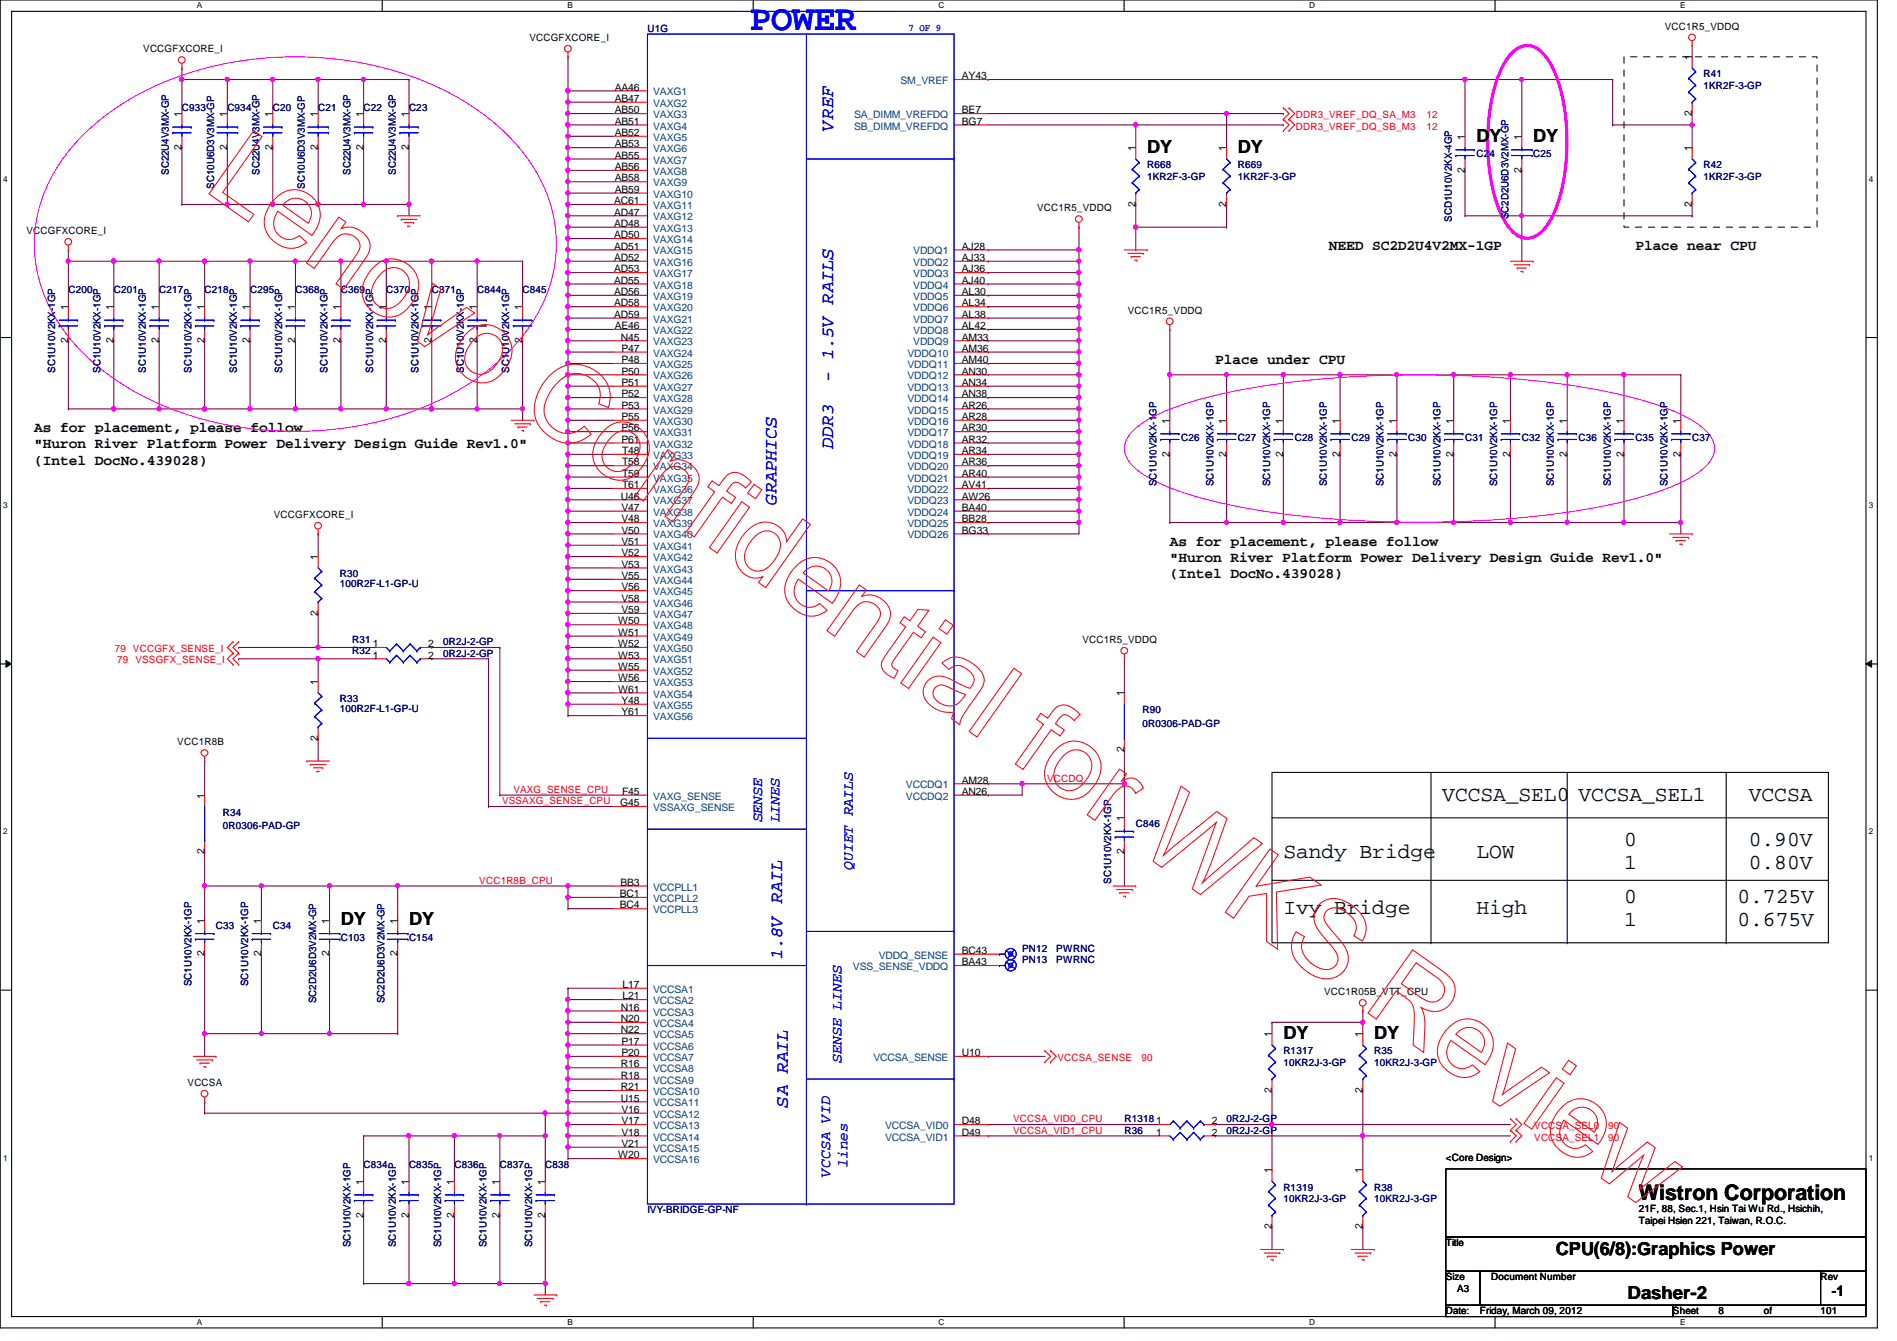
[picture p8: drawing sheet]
<svg xmlns="http://www.w3.org/2000/svg" width="297mm" height="210mm" viewBox="0 0 297 210" stroke-linecap="round" stroke-linejoin="round" font-family="sans-serif">
<defs><g id="words">
<text font-size="5.7" fill="#00f" x="117.4" y="4.7">POWER</text>
<g font-size="3.3">
<text x="225.8" y="125.3">VCCSA_SEL0</text>
<text x="247.2" y="125.3">VCCSA_SEL1</text>
<text x="273.9" y="125.3">VCCSA</text>
<text x="201" y="134.2">Sandy Bridge</text>
<text x="231.2" y="134.2">LOW</text>
<text x="254.3" y="132.5">0</text>
<text x="254.3" y="136">1</text>
<text x="273.9" y="132.5">0.90V</text>
<text x="273.9" y="136">0.80V</text>
<text x="201" y="143.1">Ivy Bridge</text>
<text x="231.2" y="143.1">High</text>
<text x="254.3" y="141.4">0</text>
<text x="272.1" y="141.4">0.725V</text>
<text x="254.3" y="144.9">1</text>
<text x="272.1" y="144.9">0.675V</text>
<text x="256.6" y="187.9">Wistron Corporation</text>
</g>
<g font-size="2.8" fill="#00f">
<text x="130.5" y="20.4" transform="rotate(-90 130.5 20.4)">VREF</text>
<text x="130.5" y="59.8" transform="rotate(-90 130.5 59.8)">- 1.5V RAILS</text>
<text x="130.5" y="70.2" transform="rotate(-90 130.5 70.2)">DDR3</text>
<text x="121.6" y="79.1" transform="rotate(-90 121.6 79.1)">GRAPHICS</text>
<text x="122.5" y="150.2" transform="rotate(-90 122.5 150.2)">1.8V RAIL</text>
<text x="123.4" y="173.4" transform="rotate(-90 123.4 173.4)">SA RAIL</text>
</g>
<g font-size="2.8">
<text x="179.6" y="24">DY</text>
<text x="193.8" y="24">DY</text>
<text x="231.2" y="22.2">DY</text>
<text x="240.1" y="22.2">DY</text>
<text x="53.4" y="144.9">DY</text>
<text x="64" y="144.9">DY</text>
<text x="201" y="162.6">DY</text>
<text x="215.2" y="162.6">DY</text>
<text x="243.6" y="196.4">CPU(6/8):Graphics Power</text>
<text x="254.8" y="203.4">Dasher-2</text>
</g>
<g font-size="2.3">
<text x="208.1" y="39.2">NEED SC2D2U4V2MX-1GP</text>
<text x="256.1" y="39.2">Place near CPU</text>
<text x="190.3" y="57">Place under CPU</text>
<text x="5.4" y="67.6">As for placement, please follow</text>
<text x="5.4" y="70.2">&quot;Huron River Platform Power Delivery Design Guide Rev1.0&quot;</text>
<text x="5.4" y="72.7">(Intel DocNo.439028)</text>
<text x="183.2" y="85.4">As for placement, please follow</text>
<text x="183.2" y="88">&quot;Huron River Platform Power Delivery Design Guide Rev1.0&quot;</text>
<text x="183.2" y="90.5">(Intel DocNo.439028)</text>
<text x="286.8" y="202.9">-1</text>
</g>
<g font-size="2.3" fill="#00f">
<text x="119.3" y="128.7" transform="rotate(-90 119.3 128.7)">SENSE</text>
<text x="122" y="128.7" transform="rotate(-90 122 128.7)">LINES</text>
<text x="133.6" y="136.2" transform="rotate(-90 133.6 136.2)">QUIET RAILS</text>
<text x="131.8" y="166.4" transform="rotate(-90 131.8 166.4)">SENSE LINES</text>
<text x="130" y="184.2" transform="rotate(-90 130 184.2)">VCCSA VID</text>
<text x="132.7" y="182.8" transform="rotate(-90 132.7 182.8)">lines</text>
</g>
<g font-size="1.6" fill="#000080">
<text x="101.4" y="5">U1G</text>
<text x="28.5" y="17.4">C933</text>
<text x="35.6" y="17.4">C934</text>
<text x="42.7" y="17.4">C20</text>
<text x="49.8" y="17.4">C21</text>
<text x="56.9" y="17.4">C22</text>
<text x="64" y="17.4">C23</text>
<text x="266.7" y="12.1">R41</text>
<text x="266.7" y="13.9">1KR2F-3-GP</text>
<text x="26.4" y="27.4" transform="rotate(-90 26.4 27.4)">SC22U4V3MX-GP</text>
<text x="33.5" y="29.5" transform="rotate(-90 33.5 29.5)">SC10U6D3V3MX-GP</text>
<text x="40.6" y="27.4" transform="rotate(-90 40.6 27.4)">SC22U4V3MX-GP</text>
<text x="47.7" y="29.5" transform="rotate(-90 47.7 29.5)">SC10U6D3V3MX-GP</text>
<text x="54.9" y="27.4" transform="rotate(-90 54.9 27.4)">SC22U4V3MX-GP</text>
<text x="62" y="27.4" transform="rotate(-90 62 27.4)">SC22U4V3MX-GP</text>
<text x="179.6" y="26.3">R668</text>
<text x="179.6" y="28.1">1KR2F-3-GP</text>
<text x="193.8" y="26.3">R669</text>
<text x="193.8" y="28.1">1KR2F-3-GP</text>
<text x="231.2" y="24.6">C24</text>
<text x="240.1" y="24.6">C25</text>
<text x="266.7" y="26.3">R42</text>
<text x="266.7" y="28.1">1KR2F-3-GP</text>
<text x="227.3" y="34.7" transform="rotate(-90 227.3 34.7)">SCD1U10V2KX-4GP</text>
<text x="236.2" y="34.3" transform="rotate(-90 236.2 34.3)">SC2D2U6D3V2MX-GP</text>
<text x="10.7" y="45.9">C200</text>
<text x="17.8" y="45.9">C201</text>
<text x="24.9" y="45.9">C217</text>
<text x="32" y="45.9">C218</text>
<text x="39.2" y="45.9">C295</text>
<text x="46.3" y="45.9">C368</text>
<text x="53.4" y="45.9">C369</text>
<text x="60.5" y="45.9">C370</text>
<text x="67.6" y="45.9">C371</text>
<text x="74.7" y="45.9">C844</text>
<text x="81.8" y="45.9">C845</text>
<text x="8.6" y="58.3" transform="rotate(-90 8.6 58.3)">SC1U10V2KX-1GP</text>
<text x="15.7" y="58.3" transform="rotate(-90 15.7 58.3)">SC1U10V2KX-1GP</text>
<text x="22.9" y="58.3" transform="rotate(-90 22.9 58.3)">SC1U10V2KX-1GP</text>
<text x="30" y="58.3" transform="rotate(-90 30 58.3)">SC1U10V2KX-1GP</text>
<text x="37.1" y="58.3" transform="rotate(-90 37.1 58.3)">SC1U10V2KX-1GP</text>
<text x="44.2" y="58.3" transform="rotate(-90 44.2 58.3)">SC1U10V2KX-1GP</text>
<text x="51.3" y="58.3" transform="rotate(-90 51.3 58.3)">SC1U10V2KX-1GP</text>
<text x="58.4" y="58.3" transform="rotate(-90 58.4 58.3)">SC1U10V2KX-1GP</text>
<text x="65.5" y="58.3" transform="rotate(-90 65.5 58.3)">SC1U10V2KX-1GP</text>
<text x="72.6" y="58.3" transform="rotate(-90 72.6 58.3)">SC1U10V2KX-1GP</text>
<text x="79.8" y="58.3" transform="rotate(-90 79.8 58.3)">SC1U10V2KX-1GP</text>
<text x="185" y="69">C26</text>
<text x="193.8" y="69">C27</text>
<text x="202.7" y="69">C28</text>
<text x="211.6" y="69">C29</text>
<text x="220.5" y="69">C30</text>
<text x="229.4" y="69">C31</text>
<text x="238.3" y="69">C32</text>
<text x="247.2" y="69">C36</text>
<text x="256.1" y="69">C35</text>
<text x="265" y="69">C37</text>
<text x="181.1" y="76.1" transform="rotate(-90 181.1 76.1)">SC1U10V2KX-1GP</text>
<text x="190" y="76.1" transform="rotate(-90 190 76.1)">SC1U10V2KX-1GP</text>
<text x="198.9" y="76.1" transform="rotate(-90 198.9 76.1)">SC1U10V2KX-1GP</text>
<text x="207.8" y="76.1" transform="rotate(-90 207.8 76.1)">SC1U10V2KX-1GP</text>
<text x="216.7" y="76.1" transform="rotate(-90 216.7 76.1)">SC1U10V2KX-1GP</text>
<text x="225.5" y="76.1" transform="rotate(-90 225.5 76.1)">SC1U10V2KX-1GP</text>
<text x="234.4" y="76.1" transform="rotate(-90 234.4 76.1)">SC1U10V2KX-1GP</text>
<text x="243.3" y="76.1" transform="rotate(-90 243.3 76.1)">SC1U10V2KX-1GP</text>
<text x="252.2" y="76.1" transform="rotate(-90 252.2 76.1)">SC1U10V2KX-1GP</text>
<text x="261.1" y="76.1" transform="rotate(-90 261.1 76.1)">SC1U10V2KX-1GP</text>
<text x="53.2" y="90.3">R30</text>
<text x="53.2" y="91.9">100R2F-L1-GP-U</text>
<text x="55.2" y="100.7">R31</text>
<text x="69.4" y="101">0R2J-2-GP</text>
<text x="55.2" y="102.4">R32</text>
<text x="69.4" y="102.8">0R2J-2-GP</text>
<text x="53.2" y="109.9">R33</text>
<text x="53.2" y="111.5">100R2F-L1-GP-U</text>
<text x="178.9" y="111.7">R90</text>
<text x="178.9" y="113.8">0R0306-PAD-GP</text>
<text x="34.9" y="127.7">R34</text>
<text x="34.9" y="129.8">0R0306-PAD-GP</text>
<text x="177.8" y="129.5">C846</text>
<text x="174" y="138.3" transform="rotate(-90 174 138.3)">SC1U10V2KX-1GP</text>
<text x="33.8" y="145.5">C33</text>
<text x="42.7" y="145.5">C34</text>
<text x="53.4" y="147.2">C103</text>
<text x="64" y="147.2">C154</text>
<text x="160.1" y="149">PN12</text>
<text x="165.4" y="149">PWRNC</text>
<text x="30" y="154.3" transform="rotate(-90 30 154.3)">SC1U10V2KX-1GP</text>
<text x="38.9" y="154.3" transform="rotate(-90 38.9 154.3)">SC1U10V2KX-1GP</text>
<text x="160.1" y="150.8">PN13</text>
<text x="165.4" y="150.8">PWRNC</text>
<text x="49.5" y="157" transform="rotate(-90 49.5 157)">SC2D2U6D3V2MX-GP</text>
<text x="60.2" y="157" transform="rotate(-90 60.2 157)">SC2D2U6D3V2MX-GP</text>
<text x="201" y="165">R1317</text>
<text x="201" y="166.8">10KR2J-3-GP</text>
<text x="215.2" y="165">R35</text>
<text x="215.2" y="166.8">10KR2J-3-GP</text>
<text x="176.1" y="177.5">R36</text>
<text x="176.1" y="175.7">R1318</text>
<text x="192.1" y="177.5">0R2J-2-GP</text>
<text x="192.1" y="175.7">0R2J-2-GP</text>
<text x="56.9" y="182.8">C834</text>
<text x="64" y="182.8">C835</text>
<text x="71.2" y="182.8">C836</text>
<text x="78.3" y="182.8">C837</text>
<text x="85.4" y="182.8">C838</text>
<text x="101.4" y="189.9">IVY-BRIDGE-GP-NF</text>
<text x="201" y="186.4">R1319</text>
<text x="201" y="188.1">10KR2J-3-GP</text>
<text x="215.2" y="186.4">R38</text>
<text x="215.2" y="188.1">10KR2J-3-GP</text>
<text x="54.9" y="195.2" transform="rotate(-90 54.9 195.2)">SC1U10V2KX-1GP</text>
<text x="62" y="195.2" transform="rotate(-90 62 195.2)">SC1U10V2KX-1GP</text>
<text x="69.1" y="195.2" transform="rotate(-90 69.1 195.2)">SC1U10V2KX-1GP</text>
<text x="76.2" y="195.2" transform="rotate(-90 76.2 195.2)">SC1U10V2KX-1GP</text>
<text x="83.3" y="195.2" transform="rotate(-90 83.3 195.2)">SC1U10V2KX-1GP</text>
</g>
<text font-size="1.6" fill="#00f" x="142.3" y="4.8">7 OF 9</text>
<g font-size="1.6">
<text x="260.7" y="4.7">VCC1R5_VDDQ</text>
<text x="22.4" y="8.2">VCCGFXCORE_I</text>
<text x="82.9" y="6.4">VCCGFXCORE_I</text>
<text x="264.9" y="9.4" transform="rotate(-90 264.9 9.4)">1</text>
<text x="96.3" y="14.2">AA46</text>
<text x="96.3" y="16">AB47</text>
<text x="96.3" y="17.7">AB50</text>
<text x="150.6" y="12.4">AY43</text>
<text x="150.6" y="17.7">BE7</text>
<text x="28.4" y="23.5" transform="rotate(-90 28.4 23.5)">2</text>
<text x="28.4" y="18.3" transform="rotate(-90 28.4 18.3)">1</text>
<text x="35.6" y="23.5" transform="rotate(-90 35.6 23.5)">2</text>
<text x="35.6" y="18.3" transform="rotate(-90 35.6 18.3)">1</text>
<text x="42.7" y="23.5" transform="rotate(-90 42.7 23.5)">2</text>
<text x="42.7" y="18.3" transform="rotate(-90 42.7 18.3)">1</text>
<text x="49.8" y="23.5" transform="rotate(-90 49.8 23.5)">2</text>
<text x="49.8" y="18.3" transform="rotate(-90 49.8 18.3)">1</text>
<text x="56.9" y="23.5" transform="rotate(-90 56.9 23.5)">2</text>
<text x="56.9" y="18.3" transform="rotate(-90 56.9 18.3)">1</text>
<text x="64" y="23.5" transform="rotate(-90 64 23.5)">2</text>
<text x="64" y="18.3" transform="rotate(-90 64 18.3)">1</text>
<text x="96.3" y="19.5">AB51</text>
<text x="96.3" y="21.3">AB52</text>
<text x="96.3" y="23.1">AB53</text>
<text x="150.6" y="19.5">BG7</text>
<text x="177.8" y="23.7" transform="rotate(-90 177.8 23.7)">1</text>
<text x="192" y="23.7" transform="rotate(-90 192 23.7)">1</text>
<text x="229.4" y="21.9" transform="rotate(-90 229.4 21.9)">1</text>
<text x="238.2" y="21.9" transform="rotate(-90 238.2 21.9)">1</text>
<text x="264.9" y="23.7" transform="rotate(-90 264.9 23.7)">1</text>
<text x="264.9" y="18.1" transform="rotate(-90 264.9 18.1)">2</text>
<text x="96.3" y="24.8">AB55</text>
<text x="96.3" y="26.6">AB56</text>
<text x="96.3" y="28.4">AB58</text>
<text x="229.4" y="27" transform="rotate(-90 229.4 27)">2</text>
<text x="238.2" y="27" transform="rotate(-90 238.2 27)">2</text>
<text x="96.2" y="32">AC61</text>
<text x="96.2" y="33.7">AD47</text>
<text x="96.2" y="35.5">AD48</text>
<text x="96.3" y="30.2">AB59</text>
<text x="162.4" y="33.1">VCC1R5_VDDQ</text>
<text x="177.8" y="32.3" transform="rotate(-90 177.8 32.3)">2</text>
<text x="192" y="32.3" transform="rotate(-90 192 32.3)">2</text>
<text x="264.9" y="32.3" transform="rotate(-90 264.9 32.3)">2</text>
<text x="4.1" y="36.7">VCCGFXCORE_I</text>
<text x="96.2" y="37.3">AD50</text>
<text x="96.2" y="39.1">AD51</text>
<text x="96.2" y="40.9">AD52</text>
<text x="150.6" y="39.1">AJ28</text>
<text x="150.6" y="40.9">AJ33</text>
<text x="96.2" y="42.6">AD53</text>
<text x="96.2" y="44.4">AD55</text>
<text x="96.2" y="46.2">AD56</text>
<text x="96.2" y="48">AD58</text>
<text x="150.6" y="42.6">AJ36</text>
<text x="150.6" y="44.4">AJ40</text>
<text x="150.6" y="46.2">AL30</text>
<text x="150.6" y="48">AL34</text>
<text x="10.7" y="53.7" transform="rotate(-90 10.7 53.7)">2</text>
<text x="10.7" y="48.6" transform="rotate(-90 10.7 48.6)">1</text>
<text x="17.8" y="53.7" transform="rotate(-90 17.8 53.7)">2</text>
<text x="17.8" y="48.6" transform="rotate(-90 17.8 48.6)">1</text>
<text x="24.9" y="53.7" transform="rotate(-90 24.9 53.7)">2</text>
<text x="24.9" y="48.6" transform="rotate(-90 24.9 48.6)">1</text>
<text x="32" y="53.7" transform="rotate(-90 32 53.7)">2</text>
<text x="32" y="48.6" transform="rotate(-90 32 48.6)">1</text>
<text x="39.1" y="53.7" transform="rotate(-90 39.1 53.7)">2</text>
<text x="39.1" y="48.6" transform="rotate(-90 39.1 48.6)">1</text>
<text x="46.2" y="53.7" transform="rotate(-90 46.2 53.7)">2</text>
<text x="46.2" y="48.6" transform="rotate(-90 46.2 48.6)">1</text>
<text x="53.3" y="53.7" transform="rotate(-90 53.3 53.7)">2</text>
<text x="53.3" y="48.6" transform="rotate(-90 53.3 48.6)">1</text>
<text x="60.4" y="53.7" transform="rotate(-90 60.4 53.7)">2</text>
<text x="60.4" y="48.6" transform="rotate(-90 60.4 48.6)">1</text>
<text x="67.6" y="53.7" transform="rotate(-90 67.6 53.7)">2</text>
<text x="67.6" y="48.6" transform="rotate(-90 67.6 48.6)">1</text>
<text x="74.7" y="53.7" transform="rotate(-90 74.7 53.7)">2</text>
<text x="74.7" y="48.6" transform="rotate(-90 74.7 48.6)">1</text>
<text x="81.8" y="53.7" transform="rotate(-90 81.8 53.7)">2</text>
<text x="81.8" y="48.6" transform="rotate(-90 81.8 48.6)">1</text>
<text x="96.2" y="49.7">AD59</text>
<text x="96.3" y="51.5">AE46</text>
<text x="97.2" y="53.3">N45</text>
<text x="150.6" y="49.7">AL38</text>
<text x="150.6" y="51.5">AL42</text>
<text x="150.6" y="53.3">AM33</text>
<text x="176.6" y="49.1">VCC1R5_VDDQ</text>
<text x="97.3" y="55.1">P47</text>
<text x="97.3" y="56.9">P48</text>
<text x="97.3" y="58.6">P50</text>
<text x="150.6" y="56.9">AM40</text>
<text x="150.6" y="58.6">AN30</text>
<text x="150.6" y="55.1">AM36</text>
<text x="97.3" y="60.4">P51</text>
<text x="97.3" y="62.2">P52</text>
<text x="97.3" y="64">P53</text>
<text x="97.3" y="65.7">P55</text>
<text x="150.6" y="60.4">AN34</text>
<text x="150.6" y="62.2">AN38</text>
<text x="150.6" y="64">AR26</text>
<text x="150.6" y="65.7">AR28</text>
<text x="97.3" y="67.5">P56</text>
<text x="97.3" y="69.3">P61</text>
<text x="97.4" y="71.1">T48</text>
<text x="150.6" y="67.5">AR30</text>
<text x="150.6" y="69.3">AR32</text>
<text x="150.6" y="71.1">AR34</text>
<text x="183.1" y="71.5" transform="rotate(-90 183.1 71.5)">2</text>
<text x="183.1" y="66.3" transform="rotate(-90 183.1 66.3)">1</text>
<text x="192" y="71.5" transform="rotate(-90 192 71.5)">2</text>
<text x="192" y="66.3" transform="rotate(-90 192 66.3)">1</text>
<text x="200.9" y="71.5" transform="rotate(-90 200.9 71.5)">2</text>
<text x="200.9" y="66.3" transform="rotate(-90 200.9 66.3)">1</text>
<text x="209.8" y="71.5" transform="rotate(-90 209.8 71.5)">2</text>
<text x="209.8" y="66.3" transform="rotate(-90 209.8 66.3)">1</text>
<text x="218.7" y="71.5" transform="rotate(-90 218.7 71.5)">2</text>
<text x="218.7" y="66.3" transform="rotate(-90 218.7 66.3)">1</text>
<text x="227.6" y="71.5" transform="rotate(-90 227.6 71.5)">2</text>
<text x="227.6" y="66.3" transform="rotate(-90 227.6 66.3)">1</text>
<text x="236.5" y="71.5" transform="rotate(-90 236.5 71.5)">2</text>
<text x="236.5" y="66.3" transform="rotate(-90 236.5 66.3)">1</text>
<text x="245.4" y="71.5" transform="rotate(-90 245.4 71.5)">2</text>
<text x="245.4" y="66.3" transform="rotate(-90 245.4 66.3)">1</text>
<text x="254.3" y="71.5" transform="rotate(-90 254.3 71.5)">2</text>
<text x="254.3" y="66.3" transform="rotate(-90 254.3 66.3)">1</text>
<text x="263.1" y="71.5" transform="rotate(-90 263.1 71.5)">2</text>
<text x="263.1" y="66.3" transform="rotate(-90 263.1 66.3)">1</text>
<text x="97.4" y="72.9">T58</text>
<text x="97.4" y="74.6">T59</text>
<text x="97.4" y="76.4">T61</text>
<text x="150.6" y="72.9">AR36</text>
<text x="150.6" y="74.6">AR40</text>
<text x="150.6" y="76.4">AV41</text>
<text x="42.9" y="81.1">VCCGFXCORE_I</text>
<text x="97.2" y="78.2">U46</text>
<text x="97.3" y="80">V47</text>
<text x="97.3" y="81.7">V48</text>
<text x="97.3" y="83.5">V50</text>
<text x="150.6" y="78.2">AW26</text>
<text x="150.6" y="80">BA40</text>
<text x="150.6" y="81.7">BB28</text>
<text x="150.6" y="83.5">BG33</text>
<text x="49.8" y="87.7" transform="rotate(-90 49.8 87.7)">1</text>
<text x="97.3" y="85.3">V51</text>
<text x="97.3" y="87.1">V52</text>
<text x="97.3" y="88.9">V53</text>
<text x="97.3" y="90.6">V55</text>
<text x="97.3" y="92.4">V56</text>
<text x="97.3" y="94.2">V58</text>
<text x="97.3" y="96">V59</text>
<text x="49.8" y="96.4" transform="rotate(-90 49.8 96.4)">2</text>
<text x="58.4" y="101.3">1</text>
<text x="67.1" y="101.3">2</text>
<text x="96.8" y="97.7">W50</text>
<text x="96.8" y="99.5">W51</text>
<text x="96.8" y="101.3">W52</text>
<text x="169.5" y="100.7">VCC1R5_VDDQ</text>
<text x="49.8" y="107.2" transform="rotate(-90 49.8 107.2)">1</text>
<text x="58.4" y="103.1">1</text>
<text x="67.1" y="103.1">2</text>
<text x="96.8" y="103.1">W53</text>
<text x="96.8" y="104.9">W55</text>
<text x="96.8" y="106.6">W56</text>
<text x="96.8" y="108.4">W61</text>
<text x="97.3" y="110.2">Y48</text>
<text x="97.3" y="112">Y61</text>
<text x="176" y="109" transform="rotate(-90 176 109)">1</text>
<text x="27.8" y="116.7">VCC1R8B</text>
<text x="49.8" y="115.9" transform="rotate(-90 49.8 115.9)">2</text>
<text x="176" y="117.7" transform="rotate(-90 176 117.7)">2</text>
<text x="32" y="125" transform="rotate(-90 32 125)">1</text>
<text x="97.4" y="124.4">F45</text>
<text x="150.6" y="122.6">AM28</text>
<text x="150.6" y="124.4">AN26</text>
<text x="97.1" y="126.2">G45</text>
<text x="176" y="128.6" transform="rotate(-90 176 128.6)">1</text>
<text x="32" y="133.7" transform="rotate(-90 32 133.7)">2</text>
<text x="176" y="133.7" transform="rotate(-90 176 133.7)">2</text>
<text x="97.1" y="140.4">BC1</text>
<text x="97.1" y="142.2">BC4</text>
<text x="97.2" y="138.6">BB3</text>
<text x="32" y="149.7" transform="rotate(-90 32 149.7)">2</text>
<text x="32" y="144.6" transform="rotate(-90 32 144.6)">1</text>
<text x="40.9" y="149.7" transform="rotate(-90 40.9 149.7)">2</text>
<text x="40.9" y="144.6" transform="rotate(-90 40.9 144.6)">1</text>
<text x="51.6" y="149.7" transform="rotate(-90 51.6 149.7)">2</text>
<text x="51.6" y="144.6" transform="rotate(-90 51.6 144.6)">1</text>
<text x="62.2" y="149.7" transform="rotate(-90 62.2 149.7)">2</text>
<text x="62.2" y="144.6" transform="rotate(-90 62.2 144.6)">1</text>
<text x="150.6" y="149.3">BC43</text>
<text x="97.5" y="154.6">L17</text>
<text x="150.6" y="151.1">BA43</text>
<text x="207.3" y="155.8">VCC1R05B_VTT_CPU</text>
<text x="97.2" y="160">N20</text>
<text x="97.2" y="161.8">N22</text>
<text x="97.2" y="158.2">N16</text>
<text x="97.5" y="156.4">L21</text>
<text x="97.2" y="167.1">R16</text>
<text x="97.3" y="163.5">P17</text>
<text x="97.3" y="165.3">P20</text>
<text x="150.6" y="165.3">U10</text>
<text x="199.1" y="162.3" transform="rotate(-90 199.1 162.3)">1</text>
<text x="213.4" y="162.3" transform="rotate(-90 213.4 162.3)">1</text>
<text x="29.4" y="170">VCCSA</text>
<text x="97.2" y="170.6">R21</text>
<text x="97.2" y="168.9">R18</text>
<text x="97.2" y="172.4">U15</text>
<text x="199.1" y="171" transform="rotate(-90 199.1 171)">2</text>
<text x="213.4" y="171" transform="rotate(-90 213.4 171)">2</text>
<text x="97.3" y="174.2">V16</text>
<text x="97.3" y="176">V17</text>
<text x="97.3" y="177.8">V18</text>
<text x="97.3" y="179.5">V21</text>
<text x="150.6" y="177.8">D49</text>
<text x="150.6" y="176">D48</text>
<text x="181.1" y="177.8">1</text>
<text x="181.1" y="176">1</text>
<text x="189.7" y="177.8">2</text>
<text x="189.7" y="176">2</text>
<text x="56.9" y="185.5" transform="rotate(-90 56.9 185.5)">1</text>
<text x="64" y="185.5" transform="rotate(-90 64 185.5)">1</text>
<text x="71.1" y="185.5" transform="rotate(-90 71.1 185.5)">1</text>
<text x="78.2" y="185.5" transform="rotate(-90 78.2 185.5)">1</text>
<text x="85.3" y="185.5" transform="rotate(-90 85.3 185.5)">1</text>
<text x="96.8" y="181.3">W20</text>
<text x="199.1" y="183.7" transform="rotate(-90 199.1 183.7)">1</text>
<text x="213.4" y="183.7" transform="rotate(-90 213.4 183.7)">1</text>
<text x="226.4" y="181.7">&lt;Core Design&gt;</text>
<text x="56.9" y="190.6" transform="rotate(-90 56.9 190.6)">2</text>
<text x="64" y="190.6" transform="rotate(-90 64 190.6)">2</text>
<text x="71.1" y="190.6" transform="rotate(-90 71.1 190.6)">2</text>
<text x="78.2" y="190.6" transform="rotate(-90 78.2 190.6)">2</text>
<text x="85.3" y="190.6" transform="rotate(-90 85.3 190.6)">2</text>
<text x="256.6" y="189.7">21F, 88, Sec.1, Hsin Tai Wu Rd., Hsichih,</text>
<text x="256.6" y="191.6">Taipei Hsien 221, Taiwan, R.O.C.</text>
<text x="199.1" y="192.4" transform="rotate(-90 199.1 192.4)">2</text>
<text x="213.4" y="192.4" transform="rotate(-90 213.4 192.4)">2</text>
<text x="226.4" y="195.1">Title</text>
<text x="226.4" y="200.4">Size</text>
<text x="228.2" y="202.2">A3</text>
<text x="233.5" y="200.4">Document Number</text>
<text x="285.1" y="200.4">Rev</text>
<text x="226.4" y="205.7">Date:</text>
<text x="231.7" y="205.7">Friday, March 09, 2012</text>
<text x="262" y="205.7">Sheet</text>
<text x="269.1" y="205.7">8</text>
<text x="276.2" y="205.7">of</text>
<text x="285.1" y="205.7">101</text>
</g>
<g font-size="1.6" fill="#004080">
<text x="102.3" y="14.9">VAXG1</text>
<text x="102.3" y="16.7">VAXG2</text>
<text x="141" y="13.2">SM_VREF</text>
<text x="102.3" y="18.5">VAXG3</text>
<text x="102.3" y="20.3">VAXG4</text>
<text x="102.3" y="22.1">VAXG5</text>
<text x="102.3" y="23.8">VAXG6</text>
<text x="133.7" y="18.5">SA_DIMM_VREFDQ</text>
<text x="133.7" y="20.3">SB_DIMM_VREFDQ</text>
<text x="102.3" y="25.6">VAXG7</text>
<text x="102.3" y="27.4">VAXG8</text>
<text x="102.3" y="29.2">VAXG9</text>
<text x="102.3" y="30.9">VAXG10</text>
<text x="102.3" y="32.7">VAXG11</text>
<text x="102.3" y="34.5">VAXG12</text>
<text x="102.3" y="36.3">VAXG13</text>
<text x="102.3" y="38.1">VAXG14</text>
<text x="102.3" y="39.8">VAXG15</text>
<text x="102.3" y="41.6">VAXG16</text>
<text x="143" y="39.8">VDDQ1</text>
<text x="143" y="41.6">VDDQ2</text>
<text x="102.3" y="43.4">VAXG17</text>
<text x="102.3" y="45.2">VAXG18</text>
<text x="102.3" y="46.9">VAXG19</text>
<text x="143" y="43.4">VDDQ3</text>
<text x="143" y="45.2">VDDQ4</text>
<text x="143" y="46.9">VDDQ5</text>
<text x="102.3" y="48.7">VAXG20</text>
<text x="102.3" y="50.5">VAXG21</text>
<text x="102.3" y="52.3">VAXG22</text>
<text x="143" y="48.7">VDDQ6</text>
<text x="143" y="50.5">VDDQ7</text>
<text x="143" y="52.3">VDDQ8</text>
<text x="102.3" y="54.1">VAXG23</text>
<text x="102.3" y="55.8">VAXG24</text>
<text x="102.3" y="57.6">VAXG25</text>
<text x="102.3" y="59.4">VAXG26</text>
<text x="142.1" y="57.6">VDDQ11</text>
<text x="142.1" y="59.4">VDDQ12</text>
<text x="142.1" y="55.8">VDDQ10</text>
<text x="143" y="54.1">VDDQ9</text>
<text x="102.3" y="61.2">VAXG27</text>
<text x="102.3" y="62.9">VAXG28</text>
<text x="102.3" y="64.7">VAXG29</text>
<text x="142.1" y="61.2">VDDQ13</text>
<text x="142.1" y="62.9">VDDQ14</text>
<text x="142.1" y="64.7">VDDQ15</text>
<text x="102.3" y="66.5">VAXG30</text>
<text x="102.3" y="68.3">VAXG31</text>
<text x="102.3" y="70.1">VAXG32</text>
<text x="102.3" y="71.8">VAXG33</text>
<text x="142.1" y="66.5">VDDQ16</text>
<text x="142.1" y="68.3">VDDQ17</text>
<text x="142.1" y="70.1">VDDQ18</text>
<text x="142.1" y="71.8">VDDQ19</text>
<text x="102.3" y="73.6">VAXG34</text>
<text x="102.3" y="75.4">VAXG35</text>
<text x="102.3" y="77.2">VAXG36</text>
<text x="142.1" y="73.6">VDDQ20</text>
<text x="142.1" y="75.4">VDDQ21</text>
<text x="142.1" y="77.2">VDDQ22</text>
<text x="102.3" y="79">VAXG37</text>
<text x="102.3" y="80.7">VAXG38</text>
<text x="102.3" y="82.5">VAXG39</text>
<text x="142.1" y="79">VDDQ23</text>
<text x="142.1" y="80.7">VDDQ24</text>
<text x="142.1" y="82.5">VDDQ25</text>
<text x="102.3" y="84.3">VAXG40</text>
<text x="102.3" y="86.1">VAXG41</text>
<text x="102.3" y="87.8">VAXG42</text>
<text x="102.3" y="89.6">VAXG43</text>
<text x="142.1" y="84.3">VDDQ26</text>
<text x="102.3" y="91.4">VAXG44</text>
<text x="102.3" y="93.2">VAXG45</text>
<text x="102.3" y="95">VAXG46</text>
<text x="102.3" y="96.7">VAXG47</text>
<text x="102.3" y="98.5">VAXG48</text>
<text x="102.3" y="100.3">VAXG49</text>
<text x="102.3" y="102.1">VAXG50</text>
<text x="102.3" y="103.8">VAXG51</text>
<text x="102.3" y="105.6">VAXG52</text>
<text x="102.3" y="107.4">VAXG53</text>
<text x="102.3" y="109.2">VAXG54</text>
<text x="102.3" y="111">VAXG55</text>
<text x="102.3" y="112.7">VAXG56</text>
<text x="102.3" y="125.2">VAXG_SENSE</text>
<text x="141.9" y="123.4">VCCDQ1</text>
<text x="141.9" y="125.2">VCCDQ2</text>
<text x="102.3" y="127">VSSAXG_SENSE</text>
<text x="102.3" y="139.4">VCCPLL1</text>
<text x="102.3" y="141.2">VCCPLL2</text>
<text x="102.3" y="143">VCCPLL3</text>
<text x="102.3" y="155.4">VCCSA1</text>
<text x="133.6" y="151.8">VSS_SENSE_VDDQ</text>
<text x="137.6" y="150.1">VDDQ_SENSE</text>
<text x="102.3" y="160.7">VCCSA4</text>
<text x="102.3" y="157.2">VCCSA2</text>
<text x="102.3" y="159">VCCSA3</text>
<text x="102.3" y="162.5">VCCSA5</text>
<text x="102.3" y="164.3">VCCSA6</text>
<text x="102.3" y="166.1">VCCSA7</text>
<text x="102.3" y="167.9">VCCSA8</text>
<text x="136.8" y="166.1">VCCSA_SENSE</text>
<text x="102.3" y="171.4">VCCSA10</text>
<text x="102.3" y="169.6">VCCSA9</text>
<text x="102.3" y="173.2">VCCSA11</text>
<text x="102.3" y="175">VCCSA12</text>
<text x="102.3" y="176.7">VCCSA13</text>
<text x="102.3" y="178.5">VCCSA14</text>
<text x="138.6" y="178.5">VCCSA_VID1</text>
<text x="138.6" y="176.7">VCCSA_VID0</text>
<text x="102.3" y="180.3">VCCSA15</text>
<text x="102.3" y="182.1">VCCSA16</text>
</g>
<g font-size="1.6" fill="#f00">
<text x="202.9" y="18.5">DDR3_VREF_DQ_SA_M3</text>
<text x="202.9" y="20.3">DDR3_VREF_DQ_SB_M3</text>
<text x="223.3" y="18.5">12</text>
<text x="223.3" y="20.3">12</text>
<text x="18" y="102.1">79 VCCGFX_SENSE_I</text>
<text x="18.4" y="103.8">79 VSSGFX_SENSE_I</text>
<text x="78.6" y="125.9">VSSAXG_SENSE_CPU</text>
<text x="80.4" y="124.1">VAXG_SENSE_CPU</text>
<text x="164" y="122.3">VCCDQ</text>
<text x="75.1" y="138.3">VCC1R8B_CPU</text>
<text x="165.6" y="166.1">VCCSA_SENSE</text>
<text x="178.7" y="166.1">90</text>
<text x="158.6" y="177.5">VCCSA_VID1_CPU</text>
<text x="158.6" y="175.7">VCCSA_VID0_CPU</text>
<text x="240.2" y="178.5">VCCSA_SEL1</text>
<text x="240.2" y="176.7">VCCSA_SEL0</text>
<text x="251.8" y="178.5">90</text>
<text x="251.8" y="176.7">90</text>
</g>
<g font-size="1.3">
<text x="30.8" y="1.3">A</text>
<text x="88.9" y="1.3">B</text>
<text x="146.9" y="1.3">C</text>
<text x="205" y="1.3">D</text>
<text x="263.1" y="1.3">E</text>
<text x=".5" y="28.4">4</text>
<text x="292.6" y="28.4">4</text>
<text x=".5" y="79.5">3</text>
<text x="292.6" y="79.5">3</text>
<text x=".5" y="130.6">2</text>
<text x="292.6" y="130.6">2</text>
<text x=".5" y="181.7">1</text>
<text x="292.6" y="181.7">1</text>
<text x="30.8" y="207.4">A</text>
<text x="88.9" y="207.4">B</text>
<text x="146.9" y="207.4">C</text>
<text x="205" y="207.4">D</text>
<text x="263.1" y="207.4">E</text>
</g>
</g></defs>
<path d="M0 0h294v207.9h-294zM1.8 1.8h290.4v204.3h-290.4z" fill="none" stroke="#000" stroke-width=".17"/>
<g fill="#fff">
<path d="M30.8 .2h.8v1.4h-.8z"/>
<path d="M30.8 206.2h.8v1.4h-.8z"/>
</g>
<path d="M59.9 0v1.8M59.9 206.1v1.8" fill="none" stroke="#000" stroke-width=".17"/>
<g fill="#fff">
<path d="M88.9 .2h.8v1.4h-.8z"/>
<path d="M88.9 206.2h.8v1.4h-.8z"/>
</g>
<path d="M117.9 0v1.8M117.9 206.1v1.8" fill="none" stroke="#000" stroke-width=".17"/>
<g fill="#fff">
<path d="M146.9 .2h.9v1.4h-.9z"/>
<path d="M146.9 206.2h.9v1.4h-.9z"/>
</g>
<path d="M176 0v1.8M176 206.1v1.8" fill="none" stroke="#000" stroke-width=".17"/>
<g fill="#fff">
<path d="M205 .2h.9v1.4h-.9z"/>
<path d="M205 206.2h.9v1.4h-.9z"/>
</g>
<path d="M234.1 0v1.8M234.1 206.1v1.8" fill="none" stroke="#000" stroke-width=".17"/>
<g fill="#fff">
<path d="M263.1 .2h.8v1.4h-.8z"/>
<path d="M263.1 206.2h.8v1.4h-.8z"/>
<path d="M.5 27.3h.7v1.4h-.7z"/>
<path d="M292.6 27.3h.7v1.4h-.7z"/>
<path d="M.5 78.4h.7v1.4h-.7z"/>
<path d="M292.6 78.4h.7v1.4h-.7z"/>
</g>
<path d="M0 52.8h1.8M292.2 52.8h1.8" fill="none" stroke="#000" stroke-width=".17"/>
<g fill="#fff">
<path d="M.5 129.5h.7v1.4h-.7z"/>
<path d="M292.6 129.5h.7v1.4h-.7z"/>
</g>
<path d="M0 103.9h1.8M292.2 103.9h1.8" fill="none" stroke="#000" stroke-width=".17"/>
<path d="M.9 103.4l.9 .5-.9 .5zM292.2 103.9l.9-.5v1z" fill="#000"/>
<path d="M.9 103.4l.9 .5-.9 .5zM292.2 103.9l.9-.5v1z" fill="none" stroke="#000" stroke-width=".16"/>
<g fill="#fff">
<path d="M.5 180.5h.7v1.4h-.7z"/>
<path d="M292.6 180.5h.7v1.4h-.7z"/>
</g>
<path d="M0 155h1.8M292.2 155h1.8" fill="none" stroke="#000" stroke-width=".17"/>
<path d="M88.9 37.3h.1M88.9 32h.1M88.9 32v1.8M88.9 37.3v1.8M88.9 48h.1M88.9 40.9h.1M88.9 40.9v1.8M88.9 48v1.8M88.9 76.5h.1M88.9 76.5v1.7" fill="none" stroke="#800040" stroke-width=".17"/>
<circle cx="88.9" cy="32" r=".32" fill="#f0f"/>
<circle cx="88.9" cy="32" r=".32" fill="none" stroke="#f0f" stroke-width=".17"/>
<g fill="none" stroke="#800040" stroke-width=".17">
<path d="M88.9 16h.1M88.9 19.6h.1M88.9 16v1.8M88.9 19.6v1.7M88.9 24.9h.1M88.9 24.9v1.8M88.9 55.1h.1M88.9 46.2h.1M88.9 58.7h.1M88.9 56.9h.1M88.9 49.8h.1M88.9 46.2v1.8"/>
<path d="M88.9 49.8v1.8M88.9 55.1v5.4"/>
</g>
<circle cx="88.9" cy="49.8" r=".32" fill="#f0f"/>
<circle cx="88.9" cy="49.8" r=".32" fill="none" stroke="#f0f" stroke-width=".17"/>
<path d="M88.9 35.6h.1M88.9 30.2h.1M88.9 30.2v1.8M88.9 35.6v1.7" fill="none" stroke="#800040" stroke-width=".17"/>
<circle cx="88.9" cy="30.2" r=".32" fill="#f0f"/>
<circle cx="88.9" cy="30.2" r=".32" fill="none" stroke="#f0f" stroke-width=".17"/>
<path d="M88.9 28.4h.1M88.9 28.4v1.8M88.9 53.3h.1M88.9 53.3v1.8" fill="none" stroke="#800040" stroke-width=".17"/>
<circle cx="88.9" cy="28.4" r=".32" fill="#f0f"/>
<circle cx="88.9" cy="28.4" r=".32" fill="none" stroke="#f0f" stroke-width=".17"/>
<path d="M88.9 14.2h.1M88.9 14.2v1.8" fill="none" stroke="#800040" stroke-width=".17"/>
<circle cx="88.9" cy="14.2" r=".32" fill="#f0f"/>
<circle cx="88.9" cy="14.2" r=".32" fill="none" stroke="#f0f" stroke-width=".17"/>
<path d="M88.9 74.7h.1M88.9 72.9h.1M88.9 72.9v3.6" fill="none" stroke="#800040" stroke-width=".17"/>
<circle cx="88.9" cy="72.9" r=".32" fill="#f0f"/>
<circle cx="88.9" cy="72.9" r=".32" fill="none" stroke="#f0f" stroke-width=".17"/>
<path d="M88.9 71.1h.1M88.9 71.1v1.8" fill="none" stroke="#800040" stroke-width=".17"/>
<circle cx="88.9" cy="71.1" r=".32" fill="#f0f"/>
<circle cx="88.9" cy="71.1" r=".32" fill="none" stroke="#f0f" stroke-width=".17"/>
<path d="M88.9 69.3h.1M88.9 69.3v1.8" fill="none" stroke="#800040" stroke-width=".17"/>
<circle cx="88.9" cy="69.3" r=".32" fill="#f0f"/>
<circle cx="88.9" cy="69.3" r=".32" fill="none" stroke="#f0f" stroke-width=".17"/>
<path d="M88.9 51.6h.1M88.9 42.7h.1M88.9 42.7v1.7M88.9 51.6v1.7" fill="none" stroke="#800040" stroke-width=".17"/>
<circle cx="88.9" cy="42.6" r=".32" fill="#f0f"/>
<circle cx="88.9" cy="42.6" r=".32" fill="none" stroke="#f0f" stroke-width=".17"/>
<path d="M88.9 26.7h.1M88.9 26.7v1.7" fill="none" stroke="#800040" stroke-width=".17"/>
<circle cx="88.9" cy="26.6" r=".32" fill="#f0f"/>
<circle cx="88.9" cy="26.6" r=".32" fill="none" stroke="#f0f" stroke-width=".17"/>
<path d="M88.9 39.1h.1M88.9 39.1v1.8M88.9 62.2h.1M88.9 62.2v1.8" fill="none" stroke="#800040" stroke-width=".17"/>
<circle cx="88.9" cy="39.1" r=".32" fill="#f0f"/>
<circle cx="88.9" cy="39.1" r=".32" fill="none" stroke="#f0f" stroke-width=".17"/>
<path d="M88.9 21.3h.1M88.9 33.8h.1M88.9 21.3v1.8M88.9 33.8v1.8" fill="none" stroke="#800040" stroke-width=".17"/>
<circle cx="88.9" cy="33.8" r=".32" fill="#f0f"/>
<circle cx="88.9" cy="33.8" r=".32" fill="none" stroke="#f0f" stroke-width=".17"/>
<path d="M88.9 23.1h.1M88.9 23.1v1.8M88.9 67.6h.1M88.9 67.6v1.7" fill="none" stroke="#800040" stroke-width=".17"/>
<circle cx="88.9" cy="67.5" r=".32" fill="#f0f"/>
<circle cx="88.9" cy="67.5" r=".32" fill="none" stroke="#f0f" stroke-width=".17"/>
<path d="M88.9 65.8h.1M88.9 65.8v1.8" fill="none" stroke="#800040" stroke-width=".17"/>
<circle cx="88.9" cy="65.8" r=".32" fill="#f0f"/>
<circle cx="88.9" cy="65.8" r=".32" fill="none" stroke="#f0f" stroke-width=".17"/>
<path d="M88.9 64h.1M88.9 60.5h.1M88.9 60.5v1.7M88.9 64v1.8" fill="none" stroke="#800040" stroke-width=".17"/>
<circle cx="88.9" cy="60.4" r=".32" fill="#f0f"/>
<circle cx="88.9" cy="60.4" r=".32" fill="none" stroke="#f0f" stroke-width=".17"/>
<path d="M88.9 17.8h.1M88.9 17.8v1.8M88.9 44.4h.1M88.9 44.4v1.8M40.9 138.7h.1M40.9 138.7v5.3M62.3 138.7h.1M62.3 138.7h26.6" fill="none" stroke="#800040" stroke-width=".17"/>
<circle cx="62.2" cy="138.7" r=".32" fill="#f0f"/>
<circle cx="62.2" cy="138.7" r=".32" fill="none" stroke="#f0f" stroke-width=".17"/>
<path d="M40.9 149.4h.1M40.9 149.4v12.4" fill="none" stroke="#800040" stroke-width=".17"/>
<circle cx="40.9" cy="161.8" r=".32" fill="#f0f"/>
<circle cx="40.9" cy="161.8" r=".32" fill="none" stroke="#f0f" stroke-width=".17"/>
<path d="M32 138.7h.1M32 138.7v5.3M32 161.8h.1M32 161.8v3.6" fill="none" stroke="#800040" stroke-width=".17"/>
<circle cx="32" cy="161.8" r=".32" fill="#f0f"/>
<circle cx="32" cy="161.8" r=".32" fill="none" stroke="#f0f" stroke-width=".17"/>
<path d="M32 133.3h.1M32 133.3v5.4" fill="none" stroke="#800040" stroke-width=".17"/>
<circle cx="32" cy="138.7" r=".32" fill="#f0f"/>
<circle cx="32" cy="138.7" r=".32" fill="none" stroke="#f0f" stroke-width=".17"/>
<path d="M227.6 58.7h.1M227.6 58.7h8.9M32 119.1h.1M32 119.1v5.4" fill="none" stroke="#800040" stroke-width=".17"/>
<circle cx="227.6" cy="58.6" r=".32" fill="#f0f"/>
<circle cx="227.6" cy="58.6" r=".32" fill="none" stroke="#f0f" stroke-width=".17"/>
<path d="M227.6 81.8h.1M227.6 81.8h8.9" fill="none" stroke="#800040" stroke-width=".17"/>
<circle cx="227.6" cy="81.8" r=".32" fill="#f0f"/>
<circle cx="227.6" cy="81.8" r=".32" fill="none" stroke="#f0f" stroke-width=".17"/>
<path d="M229.4 12.4h.1M229.4 12.4h8.9M32 138.7h.1M32 138.7h8.9M32 149.4h.1M32 149.4v12.4" fill="none" stroke="#800040" stroke-width=".17"/>
<circle cx="229.4" cy="12.4" r=".32" fill="#f0f"/>
<circle cx="229.4" cy="12.4" r=".32" fill="none" stroke="#f0f" stroke-width=".17"/>
<path d="M229.4 12.4h.1M229.4 12.4v8.9M238.3 12.4h.1M238.3 12.4v8.9M229.4 26.7h.1M229.4 33.8h.1M229.4 26.7v7.1M238.3 26.7h.1M238.3 26.7v7.1h-8.9" fill="none" stroke="#800040" stroke-width=".17"/>
<circle cx="238.3" cy="33.8" r=".32" fill="#f0f"/>
<circle cx="238.3" cy="33.8" r=".32" fill="none" stroke="#f0f" stroke-width=".17"/>
<path d="M154.7 12.4h.1M154.7 12.4h74.7M238.3 33.8h.1M238.3 33.8v7.1M154.7 40.9h.1M154.7 40.9h14.2" fill="none" stroke="#800040" stroke-width=".17"/>
<circle cx="168.9" cy="40.9" r=".32" fill="#f0f"/>
<circle cx="168.9" cy="40.9" r=".32" fill="none" stroke="#f0f" stroke-width=".17"/>
<path d="M154.7 42.7h.1M154.7 42.7h14.2" fill="none" stroke="#800040" stroke-width=".17"/>
<circle cx="168.9" cy="42.6" r=".32" fill="#f0f"/>
<circle cx="168.9" cy="42.6" r=".32" fill="none" stroke="#f0f" stroke-width=".17"/>
<path d="M154.7 44.4h.1M154.7 44.4h14.2" fill="none" stroke="#800040" stroke-width=".17"/>
<circle cx="168.9" cy="44.4" r=".32" fill="#f0f"/>
<circle cx="168.9" cy="44.4" r=".32" fill="none" stroke="#f0f" stroke-width=".17"/>
<path d="M154.7 46.2h.1M154.7 46.2h14.2" fill="none" stroke="#800040" stroke-width=".17"/>
<circle cx="168.9" cy="46.2" r=".32" fill="#f0f"/>
<circle cx="168.9" cy="46.2" r=".32" fill="none" stroke="#f0f" stroke-width=".17"/>
<path d="M154.7 48h.1M154.7 48h14.2" fill="none" stroke="#800040" stroke-width=".17"/>
<circle cx="168.9" cy="48" r=".32" fill="#f0f"/>
<circle cx="168.9" cy="48" r=".32" fill="none" stroke="#f0f" stroke-width=".17"/>
<path d="M154.7 49.8h.1M154.7 49.8h14.2" fill="none" stroke="#800040" stroke-width=".17"/>
<circle cx="168.9" cy="49.8" r=".32" fill="#f0f"/>
<circle cx="168.9" cy="49.8" r=".32" fill="none" stroke="#f0f" stroke-width=".17"/>
<path d="M154.7 51.6h.1M154.7 51.6h14.2" fill="none" stroke="#800040" stroke-width=".17"/>
<circle cx="168.9" cy="51.5" r=".32" fill="#f0f"/>
<circle cx="168.9" cy="51.5" r=".32" fill="none" stroke="#f0f" stroke-width=".17"/>
<path d="M154.7 53.3h.1M154.7 53.3h14.2" fill="none" stroke="#800040" stroke-width=".17"/>
<circle cx="168.9" cy="53.3" r=".32" fill="#f0f"/>
<circle cx="168.9" cy="53.3" r=".32" fill="none" stroke="#f0f" stroke-width=".17"/>
<path d="M154.7 55.1h.1M154.7 55.1h14.2" fill="none" stroke="#800040" stroke-width=".17"/>
<circle cx="168.9" cy="55.1" r=".32" fill="#f0f"/>
<circle cx="168.9" cy="55.1" r=".32" fill="none" stroke="#f0f" stroke-width=".17"/>
<path d="M154.7 56.9h.1M154.7 56.9h14.2" fill="none" stroke="#800040" stroke-width=".17"/>
<circle cx="168.9" cy="56.9" r=".32" fill="#f0f"/>
<circle cx="168.9" cy="56.9" r=".32" fill="none" stroke="#f0f" stroke-width=".17"/>
<path d="M154.7 58.7h.1M154.7 58.7h14.2" fill="none" stroke="#800040" stroke-width=".17"/>
<circle cx="168.9" cy="58.6" r=".32" fill="#f0f"/>
<circle cx="168.9" cy="58.6" r=".32" fill="none" stroke="#f0f" stroke-width=".17"/>
<path d="M154.7 60.5h.1M154.7 60.5h14.2" fill="none" stroke="#800040" stroke-width=".17"/>
<circle cx="168.9" cy="60.4" r=".32" fill="#f0f"/>
<circle cx="168.9" cy="60.4" r=".32" fill="none" stroke="#f0f" stroke-width=".17"/>
<path d="M154.7 62.2h.1M154.7 62.2h14.2" fill="none" stroke="#800040" stroke-width=".17"/>
<circle cx="168.9" cy="62.2" r=".32" fill="#f0f"/>
<circle cx="168.9" cy="62.2" r=".32" fill="none" stroke="#f0f" stroke-width=".17"/>
<path d="M154.7 64h.1M154.7 64h14.2" fill="none" stroke="#800040" stroke-width=".17"/>
<circle cx="168.9" cy="64" r=".32" fill="#f0f"/>
<circle cx="168.9" cy="64" r=".32" fill="none" stroke="#f0f" stroke-width=".17"/>
<g fill="none" stroke="#800040" stroke-width=".17">
<path d="M168.9 51.6h.1M168.9 58.7h.1M168.9 46.2h.1M168.9 46.2v1.8M168.9 51.6v1.7M168.9 58.7v1.8M183.2 58.7h.1M183.2 58.7v7.1M183.2 58.7h17.8M192.1 58.7h.1M192.1 58.7v7.1M201 58.7h.1"/>
<path d="M201 58.7v7.1M168.9 62.2h.1M168.9 62.2v1.8M183.2 71.1h.1M183.2 71.1v10.7"/>
</g>
<circle cx="192" cy="58.6" r=".32" fill="#f0f"/>
<circle cx="192" cy="58.6" r=".32" fill="none" stroke="#f0f" stroke-width=".17"/>
<path d="M201 58.7h.1M201 58.7h8.8" fill="none" stroke="#800040" stroke-width=".17"/>
<circle cx="200.9" cy="58.6" r=".32" fill="#f0f"/>
<circle cx="200.9" cy="58.6" r=".32" fill="none" stroke="#f0f" stroke-width=".17"/>
<path d="M209.8 58.7h.1M209.8 58.7v7.1M209.8 58.7h8.9M218.7 58.7h.1M218.7 58.7v7.1" fill="none" stroke="#800040" stroke-width=".17"/>
<circle cx="209.8" cy="58.6" r=".32" fill="#f0f"/>
<circle cx="209.8" cy="58.6" r=".32" fill="none" stroke="#f0f" stroke-width=".17"/>
<path d="M192.1 71.1h.1M192.1 71.1v10.7M201 71.1h.1M201 71.1v10.7h-17.8M183.2 81.8h.1M192.1 81.8h.1" fill="none" stroke="#800040" stroke-width=".17"/>
<circle cx="192" cy="81.8" r=".32" fill="#f0f"/>
<circle cx="192" cy="81.8" r=".32" fill="none" stroke="#f0f" stroke-width=".17"/>
<path d="M209.8 71.1h.1M209.8 71.1v10.7h-8.8M201 81.8h.1" fill="none" stroke="#800040" stroke-width=".17"/>
<circle cx="200.9" cy="81.8" r=".32" fill="#f0f"/>
<circle cx="200.9" cy="81.8" r=".32" fill="none" stroke="#f0f" stroke-width=".17"/>
<path d="M218.7 71.1h.1M218.7 71.1v10.7h-8.9M209.8 81.8h.1" fill="none" stroke="#800040" stroke-width=".17"/>
<circle cx="209.8" cy="81.8" r=".32" fill="#f0f"/>
<circle cx="209.8" cy="81.8" r=".32" fill="none" stroke="#f0f" stroke-width=".17"/>
<path d="M154.7 165.4h.1M154.7 177.8h.1M154.7 165.4h8.9M154.7 177.8h26.7M213.4 177.8h.1M213.4 177.8h23.1" fill="none" stroke="#800040" stroke-width=".17"/>
<circle cx="213.4" cy="177.8" r=".32" fill="#f0f"/>
<circle cx="213.4" cy="177.8" r=".32" fill="none" stroke="#f0f" stroke-width=".17"/>
<g fill="none" stroke="#800040" stroke-width=".17">
<path d="M154.7 39.1h.1M154.7 39.1h14.2M168.9 39.1h.1M168.9 39.1v7.1M168.9 55.1h.1M168.9 56.9h.1M168.9 53.3h.1M168.9 42.7h.1M168.9 48h.1M168.9 44.4h.1M168.9 49.8h.1M168.9 40.9h.1"/>
<path d="M168.9 48v3.6M168.9 53.3v5.4M88.9 78.2h.1M88.9 78.2v5.4M168.9 60.5h.1M168.9 60.5v1.7M88.9 81.8h.1M88.9 80h.1M190.3 177.8h.1M190.3 177.8h23.1M213.4 160h.1M213.4 177.8h.1"/>
<path d="M213.4 170.7h.1M213.4 160v1.8M213.4 170.7v12.4M213.4 192h.1M213.4 192v3.6"/>
</g>
<circle cx="88.9" cy="78.2" r=".32" fill="#f0f"/>
<circle cx="88.9" cy="78.2" r=".32" fill="none" stroke="#f0f" stroke-width=".17"/>
<path d="M88.9 87.1h.1M88.9 85.3h.1M88.9 83.6h.1M88.9 83.6v5.3" fill="none" stroke="#800040" stroke-width=".17"/>
<circle cx="88.9" cy="83.5" r=".32" fill="#f0f"/>
<circle cx="88.9" cy="83.5" r=".32" fill="none" stroke="#f0f" stroke-width=".17"/>
<path d="M88.9 92.5h.1M88.9 90.7h.1M88.9 88.9h.1M88.9 88.9v5.3" fill="none" stroke="#800040" stroke-width=".17"/>
<circle cx="88.9" cy="88.9" r=".32" fill="#f0f"/>
<circle cx="88.9" cy="88.9" r=".32" fill="none" stroke="#f0f" stroke-width=".17"/>
<path d="M88.9 97.8h.1M88.9 96h.1M88.9 94.2h.1M88.9 94.2v5.4" fill="none" stroke="#800040" stroke-width=".17"/>
<circle cx="88.9" cy="94.2" r=".32" fill="#f0f"/>
<circle cx="88.9" cy="94.2" r=".32" fill="none" stroke="#f0f" stroke-width=".17"/>
<path d="M88.9 99.6h.1M88.9 99.6v5.3M88.9 103.1h.1M88.9 101.3h.1" fill="none" stroke="#800040" stroke-width=".17"/>
<circle cx="88.9" cy="99.5" r=".32" fill="#f0f"/>
<circle cx="88.9" cy="99.5" r=".32" fill="none" stroke="#f0f" stroke-width=".17"/>
<path d="M88.9 108.5h.1M88.9 106.7h.1M88.9 104.9h.1M88.9 104.9v5.3" fill="none" stroke="#800040" stroke-width=".17"/>
<circle cx="88.9" cy="104.9" r=".32" fill="#f0f"/>
<circle cx="88.9" cy="104.9" r=".32" fill="none" stroke="#f0f" stroke-width=".17"/>
<path d="M49.8 83.6h.1M49.8 96h.1M49.8 83.6v3.5M49.8 96v5.3M49.8 101.3h.1M49.8 101.3h8.9M67.6 101.3h.1M67.6 101.3h10.7M88.9 110.2h.1M88.9 110.2v1.8" fill="none" stroke="#800040" stroke-width=".17"/>
<circle cx="49.8" cy="101.3" r=".32" fill="#f0f"/>
<circle cx="49.8" cy="101.3" r=".32" fill="none" stroke="#f0f" stroke-width=".17"/>
<path d="M49.8 103.1h.1M49.8 103.1v3.6M49.8 103.1h8.9" fill="none" stroke="#800040" stroke-width=".17"/>
<circle cx="49.8" cy="103.1" r=".32" fill="#f0f"/>
<circle cx="49.8" cy="103.1" r=".32" fill="none" stroke="#f0f" stroke-width=".17"/>
<g fill="none" stroke="#800040" stroke-width=".17">
<path d="M37.4 103.1h.1M37.4 101.3h.1M37.4 103.1h12.4M37.4 101.3h12.4M49.8 115.6h.1M49.8 115.6v3.5M67.6 103.1h.1M67.6 103.1h8.9M76.5 103.1h.1M76.5 103.1v23.1M78.3 101.3h.1M78.3 101.3v23.2"/>
<path d="M32 161.8h.1M32 161.8h8.9M88.9 163.6h.1M88.9 163.6v1.8"/>
</g>
<circle cx="88.9" cy="165.3" r=".32" fill="#f0f"/>
<circle cx="88.9" cy="165.3" r=".32" fill="none" stroke="#f0f" stroke-width=".17"/>
<path d="M88.9 160h.1M88.9 160v1.8" fill="none" stroke="#800040" stroke-width=".17"/>
<circle cx="88.9" cy="160" r=".32" fill="#f0f"/>
<circle cx="88.9" cy="160" r=".32" fill="none" stroke="#f0f" stroke-width=".17"/>
<path d="M88.9 158.2h.1M88.9 154.7h.1M88.9 156.5h.1M88.9 154.7v5.3M88.9 161.8h.1M88.9 176h.1M88.9 172.5h.1M88.9 161.8v1.8M88.9 172.5v1.7M88.9 176v1.8" fill="none" stroke="#800040" stroke-width=".17"/>
<circle cx="88.9" cy="172.4" r=".32" fill="#f0f"/>
<circle cx="88.9" cy="172.4" r=".32" fill="none" stroke="#f0f" stroke-width=".17"/>
<path d="M88.9 170.7h.1M88.9 174.2h.1M88.9 167.1h.1M88.9 168.9h.1M88.9 165.4h.1M88.9 177.8h.1M88.9 165.4v7.1M88.9 174.2v1.8M88.9 177.8v1.8" fill="none" stroke="#800040" stroke-width=".17"/>
<circle cx="88.9" cy="179.6" r=".32" fill="#f0f"/>
<circle cx="88.9" cy="179.6" r=".32" fill="none" stroke="#f0f" stroke-width=".17"/>
<circle cx="88.9" cy="177.8" r=".32" fill="#f0f"/>
<circle cx="88.9" cy="177.8" r=".32" fill="none" stroke="#f0f" stroke-width=".17"/>
<path d="M154.7 78.2h.1M154.7 78.2h14.2M88.9 138.7h.1M88.9 138.7v3.5M88.9 140.5h.1M88.9 179.6h.1M88.9 179.6v1.8" fill="none" stroke="#800040" stroke-width=".17"/>
<circle cx="168.9" cy="78.2" r=".32" fill="#f0f"/>
<circle cx="168.9" cy="78.2" r=".32" fill="none" stroke="#f0f" stroke-width=".17"/>
<path d="M154.7 65.8h.1M154.7 65.8h14.2M168.9 81.8h.1M168.9 81.8v1.8" fill="none" stroke="#800040" stroke-width=".17"/>
<circle cx="168.9" cy="65.8" r=".32" fill="#f0f"/>
<circle cx="168.9" cy="65.8" r=".32" fill="none" stroke="#f0f" stroke-width=".17"/>
<path d="M154.7 71.1h.1M154.7 71.1h14.2M168.9 69.3h.1M168.9 74.7h.1M168.9 71.1h.1M168.9 65.8h.1M168.9 76.5h.1M168.9 67.6h.1M168.9 65.8v7.1M168.9 74.7v3.5M168.9 80h.1M168.9 80v1.8" fill="none" stroke="#800040" stroke-width=".17"/>
<circle cx="168.9" cy="71.1" r=".32" fill="#f0f"/>
<circle cx="168.9" cy="71.1" r=".32" fill="none" stroke="#f0f" stroke-width=".17"/>
<path d="M154.7 80h.1M154.7 80h14.2" fill="none" stroke="#800040" stroke-width=".17"/>
<circle cx="168.9" cy="80" r=".32" fill="#f0f"/>
<circle cx="168.9" cy="80" r=".32" fill="none" stroke="#f0f" stroke-width=".17"/>
<path d="M154.7 72.9h.1M154.7 72.9h14.2" fill="none" stroke="#800040" stroke-width=".17"/>
<circle cx="168.9" cy="72.9" r=".32" fill="#f0f"/>
<circle cx="168.9" cy="72.9" r=".32" fill="none" stroke="#f0f" stroke-width=".17"/>
<path d="M154.7 81.8h.1M154.7 81.8h14.2" fill="none" stroke="#800040" stroke-width=".17"/>
<circle cx="168.9" cy="81.8" r=".32" fill="#f0f"/>
<circle cx="168.9" cy="81.8" r=".32" fill="none" stroke="#f0f" stroke-width=".17"/>
<path d="M154.7 74.7h.1M154.7 74.7h14.2" fill="none" stroke="#800040" stroke-width=".17"/>
<circle cx="168.9" cy="74.6" r=".32" fill="#f0f"/>
<circle cx="168.9" cy="74.6" r=".32" fill="none" stroke="#f0f" stroke-width=".17"/>
<path d="M154.7 67.6h.1M154.7 67.6h14.2" fill="none" stroke="#800040" stroke-width=".17"/>
<circle cx="168.9" cy="67.5" r=".32" fill="#f0f"/>
<circle cx="168.9" cy="67.5" r=".32" fill="none" stroke="#f0f" stroke-width=".17"/>
<path d="M154.7 76.5h.1M154.7 76.5h14.2M154.7 83.6h.1M154.7 83.6h14.2" fill="none" stroke="#800040" stroke-width=".17"/>
<circle cx="168.9" cy="76.4" r=".32" fill="#f0f"/>
<circle cx="168.9" cy="76.4" r=".32" fill="none" stroke="#f0f" stroke-width=".17"/>
<path d="M154.7 69.3h.1M154.7 69.3h14.2" fill="none" stroke="#800040" stroke-width=".17"/>
<circle cx="168.9" cy="69.3" r=".32" fill="#f0f"/>
<circle cx="168.9" cy="69.3" r=".32" fill="none" stroke="#f0f" stroke-width=".17"/>
<path d="M28.5 12.4h.1M28.5 12.4v5.4M28.5 23.1h.1M28.5 23.1v8.9M35.6 23.1h.1M35.6 23.1v8.9M168.9 78.2h.1M168.9 72.9h.1M168.9 64h.1M168.9 64v1.8M168.9 72.9v1.8M168.9 78.2v1.8" fill="none" stroke="#800040" stroke-width=".17"/>
<circle cx="35.6" cy="32" r=".32" fill="#f0f"/>
<circle cx="35.6" cy="32" r=".32" fill="none" stroke="#f0f" stroke-width=".17"/>
<path d="M42.7 23.1h.1M42.7 23.1v8.9" fill="none" stroke="#800040" stroke-width=".17"/>
<circle cx="42.7" cy="32" r=".32" fill="#f0f"/>
<circle cx="42.7" cy="32" r=".32" fill="none" stroke="#f0f" stroke-width=".17"/>
<path d="M42.7 12.4h.1M42.7 12.4v5.4" fill="none" stroke="#800040" stroke-width=".17"/>
<circle cx="42.7" cy="12.4" r=".32" fill="#f0f"/>
<circle cx="42.7" cy="12.4" r=".32" fill="none" stroke="#f0f" stroke-width=".17"/>
<path d="M49.8 12.4h.1M49.8 12.4v5.4M49.8 23.1h.1M49.8 23.1v8.9M56.9 23.1h.1M56.9 23.1v8.9" fill="none" stroke="#800040" stroke-width=".17"/>
<circle cx="56.9" cy="32" r=".32" fill="#f0f"/>
<circle cx="56.9" cy="32" r=".32" fill="none" stroke="#f0f" stroke-width=".17"/>
<path d="M56.9 12.4h.1M56.9 12.4v5.4M64 23.1h.1M64 23.1v8.9" fill="none" stroke="#800040" stroke-width=".17"/>
<circle cx="64" cy="32" r=".32" fill="#f0f"/>
<circle cx="64" cy="32" r=".32" fill="none" stroke="#f0f" stroke-width=".17"/>
<path d="M35.6 12.4h.1M35.6 12.4v5.4M64 12.4h.1M64 12.4v5.4M35.6 32h.1M35.6 32h14.2M42.7 32h.1M56.9 32h.1M56.9 32h7.1" fill="none" stroke="#800040" stroke-width=".17"/>
<circle cx="42.7" cy="32" r=".32" fill="#f0f"/>
<circle cx="42.7" cy="32" r=".32" fill="none" stroke="#f0f" stroke-width=".17"/>
<path d="M28.5 12.4h.1M28.5 12.4h7.1M42.7 12.4h.1M42.7 12.4h7.1" fill="none" stroke="#800040" stroke-width=".17"/>
<circle cx="28.5" cy="12.4" r=".32" fill="#f0f"/>
<circle cx="28.5" cy="12.4" r=".32" fill="none" stroke="#f0f" stroke-width=".17"/>
<path d="M49.8 32h.1M49.8 32h7.1" fill="none" stroke="#800040" stroke-width=".17"/>
<circle cx="49.8" cy="32" r=".32" fill="#f0f"/>
<circle cx="49.8" cy="32" r=".32" fill="none" stroke="#f0f" stroke-width=".17"/>
<path d="M49.8 12.4h.1M49.8 12.4h7.1M28.5 32h.1M28.5 32h7.1" fill="none" stroke="#800040" stroke-width=".17"/>
<circle cx="49.8" cy="12.4" r=".32" fill="#f0f"/>
<circle cx="49.8" cy="12.4" r=".32" fill="none" stroke="#f0f" stroke-width=".17"/>
<path d="M56.9 12.4h.1M56.9 12.4h7.1" fill="none" stroke="#800040" stroke-width=".17"/>
<circle cx="56.9" cy="12.4" r=".32" fill="#f0f"/>
<circle cx="56.9" cy="12.4" r=".32" fill="none" stroke="#f0f" stroke-width=".17"/>
<path d="M35.6 12.4h.1M35.6 12.4h7.1" fill="none" stroke="#800040" stroke-width=".17"/>
<circle cx="35.6" cy="12.4" r=".32" fill="#f0f"/>
<circle cx="35.6" cy="12.4" r=".32" fill="none" stroke="#f0f" stroke-width=".17"/>
<path d="M28.5 10.7h.1M28.5 10.7v1.7M64 32h.1M64 32v1.8M85.4 174.2h.1M85.4 174.2h3.5" fill="none" stroke="#800040" stroke-width=".17"/>
<circle cx="85.4" cy="174.2" r=".32" fill="#f0f"/>
<circle cx="85.4" cy="174.2" r=".32" fill="none" stroke="#f0f" stroke-width=".17"/>
<path d="M32 172.5h.1M32 172.5v1.7M71.2 200.9h.1M71.2 200.9h7.1" fill="none" stroke="#800040" stroke-width=".17"/>
<circle cx="71.1" cy="200.9" r=".32" fill="#f0f"/>
<circle cx="71.1" cy="200.9" r=".32" fill="none" stroke="#f0f" stroke-width=".17"/>
<path d="M71.2 177.8h.1M71.2 177.8h7.1M56.9 200.9h.1M56.9 200.9h7.1M78.3 200.9h.1M78.3 200.9h7.1" fill="none" stroke="#800040" stroke-width=".17"/>
<circle cx="71.1" cy="177.8" r=".32" fill="#f0f"/>
<circle cx="71.1" cy="177.8" r=".32" fill="none" stroke="#f0f" stroke-width=".17"/>
<path d="M64 200.9h.1M64 200.9h7.2" fill="none" stroke="#800040" stroke-width=".17"/>
<circle cx="64" cy="200.9" r=".32" fill="#f0f"/>
<circle cx="64" cy="200.9" r=".32" fill="none" stroke="#f0f" stroke-width=".17"/>
<g fill="none" stroke="#800040" stroke-width=".17">
<path d="M56.9 177.8h.1M56.9 177.8v7.1M64 177.8h.1M64 177.8v7.1M71.2 177.8h.1M71.2 177.8v7.1M78.3 177.8h.1M78.3 177.8v7.1M56.9 190.2h.1M56.9 190.2v10.7M64 190.2h.1M64 190.2v10.7"/>
<path d="M71.2 190.2h.1M71.2 190.2v10.7M78.3 190.2h.1M78.3 190.2v10.7M85.4 200.9h.1M85.4 200.9v1.8"/>
</g>
<circle cx="78.2" cy="200.9" r=".32" fill="#f0f"/>
<circle cx="78.2" cy="200.9" r=".32" fill="none" stroke="#f0f" stroke-width=".17"/>
<path d="M85.4 177.8h.1M85.4 177.8v7.1" fill="none" stroke="#800040" stroke-width=".17"/>
<circle cx="85.4" cy="177.8" r=".32" fill="#f0f"/>
<circle cx="85.4" cy="177.8" r=".32" fill="none" stroke="#f0f" stroke-width=".17"/>
<path d="M85.4 190.2h.1M85.4 190.2v10.7" fill="none" stroke="#800040" stroke-width=".17"/>
<circle cx="85.4" cy="200.9" r=".32" fill="#f0f"/>
<circle cx="85.4" cy="200.9" r=".32" fill="none" stroke="#f0f" stroke-width=".17"/>
<path d="M78.3 177.8h.1M78.3 177.8h7.1" fill="none" stroke="#800040" stroke-width=".17"/>
<circle cx="78.2" cy="177.8" r=".32" fill="#f0f"/>
<circle cx="78.2" cy="177.8" r=".32" fill="none" stroke="#f0f" stroke-width=".17"/>
<path d="M64 177.8h.1M64 177.8h7.2" fill="none" stroke="#800040" stroke-width=".17"/>
<circle cx="64" cy="177.8" r=".32" fill="#f0f"/>
<circle cx="64" cy="177.8" r=".32" fill="none" stroke="#f0f" stroke-width=".17"/>
<g fill="none" stroke="#800040" stroke-width=".17">
<path d="M88.9 8.9h.1M88.9 8.9v5.3M10.7 53.3h.1M10.7 40.9h.1M10.7 40.9v7.1M10.7 53.3v10.7M10.7 64h.1M10.7 64h7.1M53.4 64h.1M53.4 64h7.1M32 174.2h.1M32 174.2h53.4"/>
<path d="M56.9 177.8h.1M56.9 177.8h7.1M85.4 174.2h.1M85.4 174.2v3.6"/>
</g>
<circle cx="53.4" cy="64" r=".32" fill="#f0f"/>
<circle cx="53.4" cy="64" r=".32" fill="none" stroke="#f0f" stroke-width=".17"/>
<path d="M24.9 64h.1M24.9 64h7.1M39.2 64h.1M39.2 64h7.1M60.5 64h.1M60.5 64h7.1" fill="none" stroke="#800040" stroke-width=".17"/>
<circle cx="39.1" cy="64" r=".32" fill="#f0f"/>
<circle cx="39.1" cy="64" r=".32" fill="none" stroke="#f0f" stroke-width=".17"/>
<path d="M32 64h.1M32 64h7.2" fill="none" stroke="#800040" stroke-width=".17"/>
<circle cx="32" cy="64" r=".32" fill="#f0f"/>
<circle cx="32" cy="64" r=".32" fill="none" stroke="#f0f" stroke-width=".17"/>
<path d="M53.4 40.9h.1M53.4 40.9h7.1" fill="none" stroke="#800040" stroke-width=".17"/>
<circle cx="53.4" cy="40.9" r=".32" fill="#f0f"/>
<circle cx="53.4" cy="40.9" r=".32" fill="none" stroke="#f0f" stroke-width=".17"/>
<path d="M46.3 64h.1M46.3 64h7.1" fill="none" stroke="#800040" stroke-width=".17"/>
<circle cx="46.2" cy="64" r=".32" fill="#f0f"/>
<circle cx="46.2" cy="64" r=".32" fill="none" stroke="#f0f" stroke-width=".17"/>
<path d="M17.8 64h.1M17.8 64h7.1" fill="none" stroke="#800040" stroke-width=".17"/>
<circle cx="17.8" cy="64" r=".32" fill="#f0f"/>
<circle cx="17.8" cy="64" r=".32" fill="none" stroke="#f0f" stroke-width=".17"/>
<path d="M67.6 64h.1M67.6 64h7.1" fill="none" stroke="#800040" stroke-width=".17"/>
<circle cx="67.6" cy="64" r=".32" fill="#f0f"/>
<circle cx="67.6" cy="64" r=".32" fill="none" stroke="#f0f" stroke-width=".17"/>
<path d="M67.6 40.9h.1M67.6 40.9h7.1M74.7 64h.1M74.7 64h7.1" fill="none" stroke="#800040" stroke-width=".17"/>
<circle cx="67.6" cy="40.9" r=".32" fill="#f0f"/>
<circle cx="67.6" cy="40.9" r=".32" fill="none" stroke="#f0f" stroke-width=".17"/>
<path d="M74.7 40.9h.1M74.7 53.3h.1M74.7 40.9v7.1M74.7 53.3v10.7M81.8 64h.1M81.8 64v1.8" fill="none" stroke="#800040" stroke-width=".17"/>
<circle cx="74.7" cy="64" r=".32" fill="#f0f"/>
<circle cx="74.7" cy="64" r=".32" fill="none" stroke="#f0f" stroke-width=".17"/>
<path d="M81.8 40.9h.1M81.8 53.3h.1M81.8 40.9v7.1M81.8 53.3v10.7" fill="none" stroke="#800040" stroke-width=".17"/>
<circle cx="81.8" cy="64" r=".32" fill="#f0f"/>
<circle cx="81.8" cy="64" r=".32" fill="none" stroke="#f0f" stroke-width=".17"/>
<path d="M74.7 40.9h.1M74.7 40.9h7.1" fill="none" stroke="#800040" stroke-width=".17"/>
<circle cx="74.7" cy="40.9" r=".32" fill="#f0f"/>
<circle cx="74.7" cy="40.9" r=".32" fill="none" stroke="#f0f" stroke-width=".17"/>
<path d="M17.8 40.9h.1M17.8 40.9v7.1" fill="none" stroke="#800040" stroke-width=".17"/>
<circle cx="17.8" cy="40.9" r=".32" fill="#f0f"/>
<circle cx="17.8" cy="40.9" r=".32" fill="none" stroke="#f0f" stroke-width=".17"/>
<path d="M17.8 53.3h.1M17.8 53.3v10.7" fill="none" stroke="#800040" stroke-width=".17"/>
<circle cx="17.8" cy="64" r=".32" fill="#f0f"/>
<circle cx="17.8" cy="64" r=".32" fill="none" stroke="#f0f" stroke-width=".17"/>
<path d="M24.9 40.9h.1M24.9 53.3h.1M24.9 40.9v7.1M24.9 53.3v10.7" fill="none" stroke="#800040" stroke-width=".17"/>
<circle cx="24.9" cy="64" r=".32" fill="#f0f"/>
<circle cx="24.9" cy="64" r=".32" fill="none" stroke="#f0f" stroke-width=".17"/>
<path d="M32 40.9h.1M32 53.3h.1M32 40.9v7.1M32 53.3v10.7" fill="none" stroke="#800040" stroke-width=".17"/>
<circle cx="32" cy="64" r=".32" fill="#f0f"/>
<circle cx="32" cy="64" r=".32" fill="none" stroke="#f0f" stroke-width=".17"/>
<path d="M10.7 39.1h.1M10.7 39.1v1.8M39.2 40.9h.1M39.2 53.3h.1M39.2 40.9v7.1M39.2 53.3v10.7" fill="none" stroke="#800040" stroke-width=".17"/>
<circle cx="10.7" cy="40.9" r=".32" fill="#f0f"/>
<circle cx="10.7" cy="40.9" r=".32" fill="none" stroke="#f0f" stroke-width=".17"/>
<path d="M46.3 40.9h.1M46.3 53.3h.1M46.3 40.9v7.1M46.3 53.3v10.7M53.4 40.9h.1M53.4 53.3h.1M53.4 40.9v7.1M53.4 53.3v10.7M60.5 40.9h.1M60.5 53.3h.1M60.5 40.9v7.1M60.5 53.3v10.7" fill="none" stroke="#800040" stroke-width=".17"/>
<circle cx="60.5" cy="64" r=".32" fill="#f0f"/>
<circle cx="60.5" cy="64" r=".32" fill="none" stroke="#f0f" stroke-width=".17"/>
<path d="M67.6 40.9h.1M67.6 53.3h.1M67.6 40.9v7.1M67.6 53.3v10.7" fill="none" stroke="#800040" stroke-width=".17"/>
<circle cx="67.6" cy="64" r=".32" fill="#f0f"/>
<circle cx="67.6" cy="64" r=".32" fill="none" stroke="#f0f" stroke-width=".17"/>
<path d="M10.7 40.9h.1M10.7 40.9h7.1M60.5 40.9h.1M60.5 40.9h7.1" fill="none" stroke="#800040" stroke-width=".17"/>
<circle cx="60.5" cy="40.9" r=".32" fill="#f0f"/>
<circle cx="60.5" cy="40.9" r=".32" fill="none" stroke="#f0f" stroke-width=".17"/>
<path d="M32 40.9h.1M32 40.9h7.2" fill="none" stroke="#800040" stroke-width=".17"/>
<circle cx="32" cy="40.9" r=".32" fill="#f0f"/>
<circle cx="32" cy="40.9" r=".32" fill="none" stroke="#f0f" stroke-width=".17"/>
<path d="M24.9 40.9h.1M24.9 40.9h7.1" fill="none" stroke="#800040" stroke-width=".17"/>
<circle cx="24.9" cy="40.9" r=".32" fill="#f0f"/>
<circle cx="24.9" cy="40.9" r=".32" fill="none" stroke="#f0f" stroke-width=".17"/>
<path d="M46.3 40.9h.1M46.3 40.9h7.1" fill="none" stroke="#800040" stroke-width=".17"/>
<circle cx="46.2" cy="40.9" r=".32" fill="#f0f"/>
<circle cx="46.2" cy="40.9" r=".32" fill="none" stroke="#f0f" stroke-width=".17"/>
<path d="M39.2 40.9h.1M39.2 40.9h7.1" fill="none" stroke="#800040" stroke-width=".17"/>
<circle cx="39.1" cy="40.9" r=".32" fill="#f0f"/>
<circle cx="39.1" cy="40.9" r=".32" fill="none" stroke="#f0f" stroke-width=".17"/>
<path d="M17.8 40.9h.1M17.8 40.9h7.1" fill="none" stroke="#800040" stroke-width=".17"/>
<circle cx="17.8" cy="40.9" r=".32" fill="#f0f"/>
<circle cx="17.8" cy="40.9" r=".32" fill="none" stroke="#f0f" stroke-width=".17"/>
<path d="M183.2 51.6h.1M183.2 51.6v7.1M154.7 122.7h.1M154.7 122.7h5.4" fill="none" stroke="#800040" stroke-width=".17"/>
<circle cx="183.1" cy="58.6" r=".32" fill="#f0f"/>
<circle cx="183.1" cy="58.6" r=".32" fill="none" stroke="#f0f" stroke-width=".17"/>
<path d="M227.6 58.7h.1M227.6 58.7v7.1M236.5 58.7h.1M236.5 58.7v7.1M227.6 71.1h.1M227.6 71.1v10.7M254.3 81.8h.1M254.3 81.8h8.9" fill="none" stroke="#800040" stroke-width=".17"/>
<circle cx="263.2" cy="81.8" r=".32" fill="#f0f"/>
<circle cx="263.2" cy="81.8" r=".32" fill="none" stroke="#f0f" stroke-width=".17"/>
<circle cx="254.3" cy="81.8" r=".32" fill="#f0f"/>
<circle cx="254.3" cy="81.8" r=".32" fill="none" stroke="#f0f" stroke-width=".17"/>
<path d="M245.4 71.1h.1M245.4 71.1v10.7h-8.9M236.5 81.8h.1" fill="none" stroke="#800040" stroke-width=".17"/>
<circle cx="236.5" cy="81.8" r=".32" fill="#f0f"/>
<circle cx="236.5" cy="81.8" r=".32" fill="none" stroke="#f0f" stroke-width=".17"/>
<path d="M254.3 58.7h.1M254.3 58.7v7.1M254.3 58.7h8.9M263.2 58.7h.1M263.2 58.7v7.1M254.3 71.1h.1M254.3 71.1v10.7M263.2 81.8h.1M263.2 81.8v1.8" fill="none" stroke="#800040" stroke-width=".17"/>
<circle cx="254.3" cy="58.6" r=".32" fill="#f0f"/>
<circle cx="254.3" cy="58.6" r=".32" fill="none" stroke="#f0f" stroke-width=".17"/>
<path d="M236.5 58.7h.1M236.5 58.7h8.9M245.4 58.7h.1M245.4 58.7v7.1" fill="none" stroke="#800040" stroke-width=".17"/>
<circle cx="236.5" cy="58.6" r=".32" fill="#f0f"/>
<circle cx="236.5" cy="58.6" r=".32" fill="none" stroke="#f0f" stroke-width=".17"/>
<path d="M245.4 81.8h.1M245.4 81.8h8.9" fill="none" stroke="#800040" stroke-width=".17"/>
<circle cx="245.4" cy="81.8" r=".32" fill="#f0f"/>
<circle cx="245.4" cy="81.8" r=".32" fill="none" stroke="#f0f" stroke-width=".17"/>
<path d="M245.4 58.7h.1M245.4 58.7h8.9M263.2 71.1h.1M263.2 71.1v10.7" fill="none" stroke="#800040" stroke-width=".17"/>
<circle cx="245.4" cy="58.6" r=".32" fill="#f0f"/>
<circle cx="245.4" cy="58.6" r=".32" fill="none" stroke="#f0f" stroke-width=".17"/>
<path d="M168.9 35.6h.1M168.9 35.6v3.5M236.5 71.1h.1M236.5 71.1v10.7" fill="none" stroke="#800040" stroke-width=".17"/>
<circle cx="168.9" cy="39.1" r=".32" fill="#f0f"/>
<circle cx="168.9" cy="39.1" r=".32" fill="none" stroke="#f0f" stroke-width=".17"/>
<path d="M218.7 58.7h.1M218.7 58.7h8.9" fill="none" stroke="#800040" stroke-width=".17"/>
<circle cx="218.7" cy="58.6" r=".32" fill="#f0f"/>
<circle cx="218.7" cy="58.6" r=".32" fill="none" stroke="#f0f" stroke-width=".17"/>
<path d="M218.7 81.8h.1M218.7 81.8h8.9" fill="none" stroke="#800040" stroke-width=".17"/>
<circle cx="218.7" cy="81.8" r=".32" fill="#f0f"/>
<circle cx="218.7" cy="81.8" r=".32" fill="none" stroke="#f0f" stroke-width=".17"/>
<path d="M154.7 124.5h.1M160.1 122.7h.1M160.1 122.7v1.8h-5.4M160.1 122.7h16M176.1 122.7h.1M176.1 133.3h.1M176.1 122.7v5.3M176.1 133.3v5.4" fill="none" stroke="#800040" stroke-width=".17"/>
<circle cx="160" cy="122.7" r=".32" fill="#f0f"/>
<circle cx="160" cy="122.7" r=".32" fill="none" stroke="#f0f" stroke-width=".17"/>
<path d="M88.9 44.4h.1M88.9 44.4h7.2" fill="none" stroke="#800040" stroke-width=".17"/>
<circle cx="88.9" cy="44.4" r=".32" fill="#f0f"/>
<circle cx="88.9" cy="44.4" r=".32" fill="none" stroke="#f0f" stroke-width=".17"/>
<path d="M88.9 30.2h.1M88.9 30.2h7.2M78.3 124.5h.1M78.3 124.5h17.8M88.9 138.7h.1M88.9 138.7h7.2M88.9 160h.1M88.9 160h7.2" fill="none" stroke="#800040" stroke-width=".17"/>
<circle cx="88.9" cy="138.7" r=".32" fill="#f0f"/>
<circle cx="88.9" cy="138.7" r=".32" fill="none" stroke="#f0f" stroke-width=".17"/>
<path d="M88.9 92.5h.1M88.9 92.5h7.2" fill="none" stroke="#800040" stroke-width=".17"/>
<circle cx="88.9" cy="92.4" r=".32" fill="#f0f"/>
<circle cx="88.9" cy="92.4" r=".32" fill="none" stroke="#f0f" stroke-width=".17"/>
<path d="M88.9 85.3h.1M88.9 85.3h7.2" fill="none" stroke="#800040" stroke-width=".17"/>
<circle cx="88.9" cy="85.3" r=".32" fill="#f0f"/>
<circle cx="88.9" cy="85.3" r=".32" fill="none" stroke="#f0f" stroke-width=".17"/>
<path d="M88.9 19.6h.1M88.9 19.6h7.2M88.9 69.3h.1M88.9 69.3h7.2" fill="none" stroke="#800040" stroke-width=".17"/>
<circle cx="88.9" cy="19.5" r=".32" fill="#f0f"/>
<circle cx="88.9" cy="19.5" r=".32" fill="none" stroke="#f0f" stroke-width=".17"/>
<path d="M88.9 101.3h.1M88.9 101.3h7.2" fill="none" stroke="#800040" stroke-width=".17"/>
<circle cx="88.9" cy="101.3" r=".32" fill="#f0f"/>
<circle cx="88.9" cy="101.3" r=".32" fill="none" stroke="#f0f" stroke-width=".17"/>
<path d="M88.9 172.5h.1M88.9 161.8h.1M88.9 172.5h7.2M88.9 161.8h7.2" fill="none" stroke="#800040" stroke-width=".17"/>
<circle cx="88.9" cy="161.8" r=".32" fill="#f0f"/>
<circle cx="88.9" cy="161.8" r=".32" fill="none" stroke="#f0f" stroke-width=".17"/>
<path d="M88.9 72.9h.1M88.9 64h.1M88.9 72.9h7.2M88.9 64h7.2M88.9 177.8h.1M88.9 177.8h7.2" fill="none" stroke="#800040" stroke-width=".17"/>
<circle cx="88.9" cy="64" r=".32" fill="#f0f"/>
<circle cx="88.9" cy="64" r=".32" fill="none" stroke="#f0f" stroke-width=".17"/>
<path d="M88.9 165.4h.1M88.9 168.9h.1M88.9 165.4h7.2M88.9 168.9h7.2" fill="none" stroke="#800040" stroke-width=".17"/>
<circle cx="88.9" cy="168.9" r=".32" fill="#f0f"/>
<circle cx="88.9" cy="168.9" r=".32" fill="none" stroke="#f0f" stroke-width=".17"/>
<path d="M88.9 56.9h.1M88.9 56.9h7.2" fill="none" stroke="#800040" stroke-width=".17"/>
<circle cx="88.9" cy="56.9" r=".32" fill="#f0f"/>
<circle cx="88.9" cy="56.9" r=".32" fill="none" stroke="#f0f" stroke-width=".17"/>
<path d="M88.9 42.7h.1M88.9 42.7h7.2M88.9 158.2h.1M88.9 158.2h7.2" fill="none" stroke="#800040" stroke-width=".17"/>
<circle cx="88.9" cy="158.2" r=".32" fill="#f0f"/>
<circle cx="88.9" cy="158.2" r=".32" fill="none" stroke="#f0f" stroke-width=".17"/>
<path d="M88.9 103.1h.1M88.9 103.1h7.2M88.9 181.4h.1M88.9 181.4h7.2" fill="none" stroke="#800040" stroke-width=".17"/>
<circle cx="88.9" cy="103.1" r=".32" fill="#f0f"/>
<circle cx="88.9" cy="103.1" r=".32" fill="none" stroke="#f0f" stroke-width=".17"/>
<path d="M88.9 90.7h.1M88.9 90.7h7.2" fill="none" stroke="#800040" stroke-width=".17"/>
<circle cx="88.9" cy="90.7" r=".32" fill="#f0f"/>
<circle cx="88.9" cy="90.7" r=".32" fill="none" stroke="#f0f" stroke-width=".17"/>
<path d="M88.9 46.2h.1M88.9 46.2h7.2M88.9 67.6h.1M88.9 67.6h7.2M88.9 83.6h.1M88.9 83.6h7.2" fill="none" stroke="#800040" stroke-width=".17"/>
<circle cx="88.9" cy="46.2" r=".32" fill="#f0f"/>
<circle cx="88.9" cy="46.2" r=".32" fill="none" stroke="#f0f" stroke-width=".17"/>
<path d="M88.9 26.7h.1M88.9 26.7h7.2M88.9 156.5h.1M88.9 156.5h7.2" fill="none" stroke="#800040" stroke-width=".17"/>
<circle cx="88.9" cy="156.4" r=".32" fill="#f0f"/>
<circle cx="88.9" cy="156.4" r=".32" fill="none" stroke="#f0f" stroke-width=".17"/>
<path d="M88.9 170.7h.1M88.9 170.7h7.2" fill="none" stroke="#800040" stroke-width=".17"/>
<circle cx="88.9" cy="170.7" r=".32" fill="#f0f"/>
<circle cx="88.9" cy="170.7" r=".32" fill="none" stroke="#f0f" stroke-width=".17"/>
<path d="M88.9 140.5h.1M88.9 140.5h7.2" fill="none" stroke="#800040" stroke-width=".17"/>
<circle cx="88.9" cy="140.4" r=".32" fill="#f0f"/>
<circle cx="88.9" cy="140.4" r=".32" fill="none" stroke="#f0f" stroke-width=".17"/>
<path d="M88.9 24.9h.1M88.9 24.9h7.2" fill="none" stroke="#800040" stroke-width=".17"/>
<circle cx="88.9" cy="24.9" r=".32" fill="#f0f"/>
<circle cx="88.9" cy="24.9" r=".32" fill="none" stroke="#f0f" stroke-width=".17"/>
<path d="M88.9 53.3h.1M88.9 53.3h7.2M88.9 71.1h.1M88.9 71.1h7.2" fill="none" stroke="#800040" stroke-width=".17"/>
<circle cx="88.9" cy="53.3" r=".32" fill="#f0f"/>
<circle cx="88.9" cy="53.3" r=".32" fill="none" stroke="#f0f" stroke-width=".17"/>
<path d="M88.9 28.4h.1M88.9 28.4h7.2M88.9 108.5h.1M88.9 108.5h7.2" fill="none" stroke="#800040" stroke-width=".17"/>
<circle cx="88.9" cy="108.4" r=".32" fill="#f0f"/>
<circle cx="88.9" cy="108.4" r=".32" fill="none" stroke="#f0f" stroke-width=".17"/>
<path d="M88.9 55.1h.1M88.9 55.1h7.2M88.9 78.2h.1M88.9 78.2h7.2" fill="none" stroke="#800040" stroke-width=".17"/>
<circle cx="88.9" cy="55.1" r=".32" fill="#f0f"/>
<circle cx="88.9" cy="55.1" r=".32" fill="none" stroke="#f0f" stroke-width=".17"/>
<path d="M88.9 51.6h.1M88.9 51.6h7.2" fill="none" stroke="#800040" stroke-width=".17"/>
<circle cx="88.9" cy="51.5" r=".32" fill="#f0f"/>
<circle cx="88.9" cy="51.5" r=".32" fill="none" stroke="#f0f" stroke-width=".17"/>
<path d="M88.9 40.9h.1M88.9 40.9h7.2" fill="none" stroke="#800040" stroke-width=".17"/>
<circle cx="88.9" cy="40.9" r=".32" fill="#f0f"/>
<circle cx="88.9" cy="40.9" r=".32" fill="none" stroke="#f0f" stroke-width=".17"/>
<path d="M88.9 37.3h.1M88.9 37.3h7.2" fill="none" stroke="#800040" stroke-width=".17"/>
<circle cx="88.9" cy="37.3" r=".32" fill="#f0f"/>
<circle cx="88.9" cy="37.3" r=".32" fill="none" stroke="#f0f" stroke-width=".17"/>
<path d="M88.9 16h.1M88.9 16h7.2" fill="none" stroke="#800040" stroke-width=".17"/>
<circle cx="88.9" cy="16" r=".32" fill="#f0f"/>
<circle cx="88.9" cy="16" r=".32" fill="none" stroke="#f0f" stroke-width=".17"/>
<path d="M88.9 163.6h.1M88.9 163.6h7.2" fill="none" stroke="#800040" stroke-width=".17"/>
<circle cx="88.9" cy="163.5" r=".32" fill="#f0f"/>
<circle cx="88.9" cy="163.5" r=".32" fill="none" stroke="#f0f" stroke-width=".17"/>
<path d="M88.9 112h.1M88.9 106.7h.1M88.9 112h7.2M88.9 106.7h7.2" fill="none" stroke="#800040" stroke-width=".17"/>
<circle cx="88.9" cy="106.7" r=".32" fill="#f0f"/>
<circle cx="88.9" cy="106.7" r=".32" fill="none" stroke="#f0f" stroke-width=".17"/>
<path d="M88.9 88.9h.1M88.9 81.8h.1M88.9 88.9h7.2M88.9 81.8h7.2" fill="none" stroke="#800040" stroke-width=".17"/>
<circle cx="88.9" cy="81.8" r=".32" fill="#f0f"/>
<circle cx="88.9" cy="81.8" r=".32" fill="none" stroke="#f0f" stroke-width=".17"/>
<path d="M88.9 76.5h.1M88.9 76.5h7.2" fill="none" stroke="#800040" stroke-width=".17"/>
<circle cx="88.9" cy="76.4" r=".32" fill="#f0f"/>
<circle cx="88.9" cy="76.4" r=".32" fill="none" stroke="#f0f" stroke-width=".17"/>
<path d="M88.9 48h.1M88.9 48h7.2" fill="none" stroke="#800040" stroke-width=".17"/>
<circle cx="88.9" cy="48" r=".32" fill="#f0f"/>
<circle cx="88.9" cy="48" r=".32" fill="none" stroke="#f0f" stroke-width=".17"/>
<path d="M88.9 17.8h.1M88.9 17.8h7.2" fill="none" stroke="#800040" stroke-width=".17"/>
<circle cx="88.9" cy="17.8" r=".32" fill="#f0f"/>
<circle cx="88.9" cy="17.8" r=".32" fill="none" stroke="#f0f" stroke-width=".17"/>
<path d="M88.9 96h.1M88.9 96h7.2M88.9 154.7h.1M88.9 154.7h7.2" fill="none" stroke="#800040" stroke-width=".17"/>
<circle cx="88.9" cy="96" r=".32" fill="#f0f"/>
<circle cx="88.9" cy="96" r=".32" fill="none" stroke="#f0f" stroke-width=".17"/>
<path d="M88.9 62.2h.1M88.9 62.2h7.2" fill="none" stroke="#800040" stroke-width=".17"/>
<circle cx="88.9" cy="62.2" r=".32" fill="#f0f"/>
<circle cx="88.9" cy="62.2" r=".32" fill="none" stroke="#f0f" stroke-width=".17"/>
<path d="M88.9 23.1h.1M88.9 23.1h7.2" fill="none" stroke="#800040" stroke-width=".17"/>
<circle cx="88.9" cy="23.1" r=".32" fill="#f0f"/>
<circle cx="88.9" cy="23.1" r=".32" fill="none" stroke="#f0f" stroke-width=".17"/>
<path d="M88.9 167.1h.1M88.9 167.1h7.2" fill="none" stroke="#800040" stroke-width=".17"/>
<circle cx="88.9" cy="167.1" r=".32" fill="#f0f"/>
<circle cx="88.9" cy="167.1" r=".32" fill="none" stroke="#f0f" stroke-width=".17"/>
<path d="M88.9 39.1h.1M88.9 35.6h.1M88.9 39.1h7.2M88.9 35.6h7.2M88.9 99.6h.1M88.9 99.6h7.2M88.9 179.6h.1M88.9 179.6h7.2" fill="none" stroke="#800040" stroke-width=".17"/>
<circle cx="88.9" cy="35.5" r=".32" fill="#f0f"/>
<circle cx="88.9" cy="35.5" r=".32" fill="none" stroke="#f0f" stroke-width=".17"/>
<path d="M88.9 110.2h.1M88.9 110.2h7.2" fill="none" stroke="#800040" stroke-width=".17"/>
<circle cx="88.9" cy="110.2" r=".32" fill="#f0f"/>
<circle cx="88.9" cy="110.2" r=".32" fill="none" stroke="#f0f" stroke-width=".17"/>
<path d="M88.9 87.1h.1M88.9 87.1h7.2M88.9 104.9h.1M88.9 104.9h7.2" fill="none" stroke="#800040" stroke-width=".17"/>
<circle cx="88.9" cy="87.1" r=".32" fill="#f0f"/>
<circle cx="88.9" cy="87.1" r=".32" fill="none" stroke="#f0f" stroke-width=".17"/>
<path d="M88.9 80h.1M88.9 80h7.2" fill="none" stroke="#800040" stroke-width=".17"/>
<circle cx="88.9" cy="80" r=".32" fill="#f0f"/>
<circle cx="88.9" cy="80" r=".32" fill="none" stroke="#f0f" stroke-width=".17"/>
<path d="M88.9 74.7h.1M88.9 74.7h7.2" fill="none" stroke="#800040" stroke-width=".17"/>
<circle cx="88.9" cy="74.6" r=".32" fill="#f0f"/>
<circle cx="88.9" cy="74.6" r=".32" fill="none" stroke="#f0f" stroke-width=".17"/>
<path d="M88.9 14.2h.1M88.9 14.2h7.2M88.9 32h.1M88.9 32h7.2M88.9 176h.1M88.9 176h7.2" fill="none" stroke="#800040" stroke-width=".17"/>
<circle cx="88.9" cy="176" r=".32" fill="#f0f"/>
<circle cx="88.9" cy="176" r=".32" fill="none" stroke="#f0f" stroke-width=".17"/>
<path d="M88.9 58.7h.1M88.9 58.7h7.2M88.9 60.5h.1M88.9 60.5h7.2M88.9 94.2h.1M88.9 94.2h7.2M76.5 126.2h.1M76.5 126.2h19.6" fill="none" stroke="#800040" stroke-width=".17"/>
<circle cx="88.9" cy="58.6" r=".32" fill="#f0f"/>
<circle cx="88.9" cy="58.6" r=".32" fill="none" stroke="#f0f" stroke-width=".17"/>
<path d="M88.9 21.3h.1M88.9 21.3h7.2" fill="none" stroke="#800040" stroke-width=".17"/>
<circle cx="88.9" cy="21.3" r=".32" fill="#f0f"/>
<circle cx="88.9" cy="21.3" r=".32" fill="none" stroke="#f0f" stroke-width=".17"/>
<path d="M88.9 49.8h.1M88.9 49.8h7.2M88.9 174.2h.1M88.9 174.2h7.2" fill="none" stroke="#800040" stroke-width=".17"/>
<circle cx="88.9" cy="174.2" r=".32" fill="#f0f"/>
<circle cx="88.9" cy="174.2" r=".32" fill="none" stroke="#f0f" stroke-width=".17"/>
<path d="M88.9 97.8h.1M88.9 97.8h7.2M88.9 142.2h.1M88.9 142.2h7.2" fill="none" stroke="#800040" stroke-width=".17"/>
<circle cx="88.9" cy="97.8" r=".32" fill="#f0f"/>
<circle cx="88.9" cy="97.8" r=".32" fill="none" stroke="#f0f" stroke-width=".17"/>
<path d="M154.7 17.8h37.4M192.1 17.8h.1M88.9 33.8h.1M88.9 33.8h7.2M88.9 65.8h.1M88.9 65.8h7.2" fill="none" stroke="#800040" stroke-width=".17"/>
<circle cx="192" cy="17.8" r=".32" fill="#f0f"/>
<circle cx="192" cy="17.8" r=".32" fill="none" stroke="#f0f" stroke-width=".17"/>
<path d="M154.7 19.6h23.1M177.8 19.6h.1" fill="none" stroke="#800040" stroke-width=".17"/>
<circle cx="177.8" cy="19.5" r=".32" fill="#f0f"/>
<circle cx="177.8" cy="19.5" r=".32" fill="none" stroke="#f0f" stroke-width=".17"/>
<path d="M154.7 176h.1M154.7 176h26.7M199.2 176h.1M199.2 176h37.3" fill="none" stroke="#800040" stroke-width=".17"/>
<circle cx="199.2" cy="176" r=".32" fill="#f0f"/>
<circle cx="199.2" cy="176" r=".32" fill="none" stroke="#f0f" stroke-width=".17"/>
<path d="M190.3 176h.1M190.3 176h8.9M199.2 176h.1M199.2 160h.1M199.2 160v1.8M199.2 170.7v12.4M199.2 160h14.2M213.4 160h.1M199.2 183.1h.1M199.2 192h.1M199.2 192v3.6" fill="none" stroke="#800040" stroke-width=".17"/>
<circle cx="213.4" cy="160" r=".32" fill="#f0f"/>
<circle cx="213.4" cy="160" r=".32" fill="none" stroke="#f0f" stroke-width=".17"/>
<g fill="none" stroke="#800040" stroke-width=".17">
<path d="M177.8 19.6h.1M177.8 19.6v3.5M177.8 19.6h23.2M192.1 17.8h.1M192.1 17.8v5.3M192.1 17.8h8.9M201 17.8h.1M201 19.6h.1M177.8 35.6h.1M177.8 35.6h14.3M192.1 35.6h.1M192.1 32v3.6"/>
<path d="M213.4 158.2h.1M213.4 158.2v1.8"/>
</g>
<circle cx="177.8" cy="35.5" r=".32" fill="#f0f"/>
<circle cx="177.8" cy="35.5" r=".32" fill="none" stroke="#f0f" stroke-width=".17"/>
<path d="M177.8 32h.1M177.8 39.1h.1M177.8 32v7.1M176.1 108.5h.1M176.1 103.1v5.4M176.1 117.3v5.4M176.1 122.7h.1" fill="none" stroke="#800040" stroke-width=".17"/>
<circle cx="176" cy="122.7" r=".32" fill="#f0f"/>
<circle cx="176" cy="122.7" r=".32" fill="none" stroke="#f0f" stroke-width=".17"/>
<path d="M238.3 12.4h14.2M252.5 12.4h.1M265 8.9h.1M265 19.6h.1M265 7.1v1.8M265 17.8v1.8M238.3 33.8h26.7M265 33.8h.1" fill="none" stroke="#800040" stroke-width=".17"/>
<circle cx="238.3" cy="12.4" r=".32" fill="#f0f"/>
<circle cx="238.3" cy="12.4" r=".32" fill="none" stroke="#f0f" stroke-width=".17"/>
<path d="M252.5 19.6h.1M252.5 12.4v7.2M252.5 19.6h12.5M265 19.6h.1" fill="none" stroke="#800040" stroke-width=".17"/>
<circle cx="264.9" cy="19.5" r=".32" fill="#f0f"/>
<circle cx="264.9" cy="19.5" r=".32" fill="none" stroke="#f0f" stroke-width=".17"/>
<path d="M265 19.6v3.5M265 23.1h.1M265 33.8h.1M265 32v1.8M51.6 149.4v12.4M51.6 161.8h.1" fill="none" stroke="#800040" stroke-width=".17"/>
<circle cx="51.6" cy="161.8" r=".32" fill="#f0f"/>
<circle cx="51.6" cy="161.8" r=".32" fill="none" stroke="#f0f" stroke-width=".17"/>
<path d="M40.9 138.7h.1M40.9 138.7h10.7v5.3M51.6 144h.1M62.3 149.4v12.4M40.9 161.8h.1M40.9 161.8h21.4M51.6 161.8h.1M62.3 161.8h.1" fill="none" stroke="#800040" stroke-width=".17"/>
<circle cx="40.9" cy="138.7" r=".32" fill="#f0f"/>
<circle cx="40.9" cy="138.7" r=".32" fill="none" stroke="#f0f" stroke-width=".17"/>
<path d="M51.6 138.7h.1M51.6 138.7h10.7v5.3M62.3 144h.1" fill="none" stroke="#800040" stroke-width=".17"/>
<circle cx="51.6" cy="138.7" r=".32" fill="#f0f"/>
<g fill="none" stroke="#f0f" stroke-width=".17">
<path d="M12.3 21.8a42 42 0 0 1 20.5-11.3 54.9 54.9 0 0 1 36.3 3.4 33.1 33.1 0 0 1 15.8 14.7 21.9 21.9 0 0 1-2.1 22.7 37.6 37.6 0 0 1-18.3 13.1 54.8 54.8 0 0 1-41.1-1.9 33.1 33.1 0 0 1-15.8-14.7 22 22 0 0 1 2.1-22.7zM177.2 67.7a19.6 19.6 0 0 1 8.2-4.4 109.7 109.7 0 0 1 26.7-4.3 161.8 161.8 0 0 1 40.5 2.5 42.5 42.5 0 0 1 12.9 4.6 6.4 6.4 0 0 1 2.8 3.2 3.5 3.5 0 0 1-.9 3.4 19.7 19.7 0 0 1-8.2 4.4 109.5 109.5 0 0 1-26.8 4.4 160.6 160.6 0 0 1-40.5-2.6 42.4 42.4 0 0 1-12.8-4.6 6.5 6.5 0 0 1-2.9-3.3 3.5 3.5 0 0 1 1-3.3z"/>
<circle cx="51.6" cy="138.7" r=".32"/>
</g>
<g fill="none" stroke="#f00" stroke-width=".17">
<path d="M28.5 10.7h.1M28.5 9.9v.8M28.5 17.8v1.8M35.6 17.8v1.8M42.7 17.8v1.8M49.8 17.8v1.8M56.9 17.8v1.8M64 17.8v1.8M88.9 8.9h.1M88.9 8.2v.7M96.1 14.2h5.3M96.1 16h5.3"/>
<path d="M96.1 17.8h5.3M96.1 19.6h5.3M149.4 12.4h5.3M149.4 17.8h5.3M149.4 19.6h5.3M201 16.9h.1M201 18.7h.1M201 16.9l.8 .9-.8 .9M201 18.7l.8 .9-.8 .8M201.8 16.9h.1M201.8 18.7h.1M201.8 16.9l.9 .9-.9 .9"/>
<path d="M201.8 18.7l.9 .9-.9 .8M265 7.1h.1M265 6.4v.7M265 8.9v1.8M265 16v1.8M10.7 39.1h.1M10.7 38.4v.7M28.5 21.3v1.8M35.6 21.3v1.8M42.7 21.3v1.8M49.8 21.3v1.8M56.9 21.3v1.8"/>
<path d="M62.3 33.8h.1M62.3 33.8h3.5M62.8 34.3h.1M62.8 34.3h2.5M63.3 34.8h1.5M63.9 35.4h.1M63.9 35.4h.3M64 21.3v1.8M64.8 34.8h.1M96.1 33.8h5.3M96.1 39.1h5.3M96.1 21.3h5.3"/>
<path d="M96.1 23.1h5.3M96.1 24.9h5.3M96.1 26.7h5.3M96.1 28.4h5.3M96.1 30.2h5.3M96.1 32h5.3M96.1 35.6h5.3M96.1 37.3h5.3M149.4 39.1h5.3M168.9 35.6h.1M168.9 34.8v.8M176.1 39.1h3.5"/>
<path d="M176.6 39.7h2.5M177.8 23.1v1.8M177.8 30.2v1.8M179.1 39.7h.1M179.6 39.1h.1M192.1 23.1v1.8M192.1 30.2v1.8M201 20.4h.1M201.8 20.4h.1M229.4 21.3v1.8M229.4 24.9v1.8M238.3 21.3v1.8"/>
<path d="M238.3 24.9v1.8M265 23.1v1.8M265 30.2v1.8M10.7 48v1.8M10.7 51.6v1.7M17.8 48v1.8M17.8 51.6v1.7M24.9 48v1.8M24.9 51.6v1.7M32 48v1.8M32 51.6v1.7M39.2 48v1.8"/>
<path d="M39.2 51.6v1.7M46.3 48v1.8M46.3 51.6v1.7M53.4 48v1.8M53.4 51.6v1.7M60.5 48v1.8M60.5 51.6v1.7M67.6 48v1.8M67.6 51.6v1.7M74.7 48v1.8M74.7 51.6v1.7M81.8 48v1.8"/>
<path d="M81.8 51.6v1.7M96.1 40.9h5.3M96.1 42.7h5.3M96.1 44.4h5.3M96.1 46.2h5.3M96.1 48h5.3M96.1 49.8h5.3M96.1 51.6h5.3M96.1 53.3h5.3M96.1 55.1h5.3M96.1 56.9h5.3M96.1 58.7h5.3"/>
<path d="M149.4 40.9h5.3M149.4 42.7h5.3M149.4 44.4h5.3M149.4 46.2h5.3M149.4 48h5.3M149.4 49.8h5.3M149.4 51.6h5.3M149.4 53.3h5.3M149.4 55.1h5.3M149.4 56.9h5.3M149.4 58.7h5.3M177.1 40.2h.1"/>
<path d="M177.1 40.2h1.5M177.7 40.7h.3M178 40.7h.1M183.2 51.6h.1M183.2 50.8v.8M236.5 40.9h3.6M237.1 41.4h2.4M237.6 42h.1M237.6 42h1.4M238.1 42.5h.4M238.5 42.5h.1M239.5 41.4h.1"/>
<path d="M240.1 40.9h.1M80 65.8h3.6M80.6 66.3h2.5M81.1 66.8h.1M81.1 66.8h1.4M81.7 67.4h.3M82 67.4h.1M83.1 66.3h.1M83.6 65.8h.1M96.1 65.8h5.3M96.1 60.5h5.3M96.1 62.2h5.3"/>
<path d="M96.1 64h5.3M96.1 67.6h5.3M96.1 69.3h5.3M96.1 71.1h5.3M96.1 72.9h5.3M96.1 74.7h5.3M96.1 76.5h5.3M96.1 78.2h5.3M149.4 65.8h5.3M149.4 60.5h5.3M149.4 62.2h5.3M149.4 64h5.3"/>
<path d="M149.4 67.6h5.3M149.4 69.3h5.3M149.4 71.1h5.3M149.4 72.9h5.3M149.4 74.7h5.3M149.4 76.5h5.3M149.4 78.2h5.3M183.2 65.8v1.8M183.2 69.3v1.8M192.1 65.8v1.8M192.1 69.3v1.8M201 65.8v1.8"/>
<path d="M201 69.3v1.8M209.8 65.8v1.8M209.8 69.3v1.8M218.7 65.8v1.8M218.7 69.3v1.8M227.6 65.8v1.8M227.6 69.3v1.8M236.5 65.8v1.8M236.5 69.3v1.8M245.4 65.8v1.8M245.4 69.3v1.8M254.3 65.8v1.8"/>
<path d="M254.3 69.3v1.8M263.2 65.8v1.8M263.2 69.3v1.8M49.8 83.6h.1M49.8 82.8v.8M49.8 87.1v1.8M49.8 94.2v1.8M96.1 83.6h5.3M96.1 80h5.3M96.1 81.8h5.3M96.1 85.3h5.3M96.1 87.1h5.3"/>
<path d="M96.1 88.9h5.3M96.1 90.7h5.3M96.1 92.5h5.3M96.1 94.2h5.3M96.1 96h5.3M96.1 97.8h5.3M96.1 99.6h5.3M149.4 83.6h5.3M149.4 80h5.3M149.4 81.8h5.3M261.4 83.6h3.6M262 84.1h2.4"/>
<path d="M262.5 84.6h.1M262.5 84.6h1.4M263 85.2h.4M263.4 85.2h.1M264.4 84.1h.1M265 83.6h.1M32 119.1h.1M32 118.4v.7M36.5 100.5h.1M36.5 102.2h.1M36.5 104h.1M36.5 100.5l-.9 .8 .9 .9"/>
<path d="M36.5 102.2l-.9 .9 .9 .9M37.4 100.5h.1M37.4 102.2h.1M37.4 104h.1M37.4 100.5l-.9 .8 .9 .9M37.4 102.2l-.9 .9 .9 .9M48 119.1h.1M48 119.1h3.6M48.6 119.7h.1M48.6 119.7h2.5M49.8 106.7v1.8M49.8 113.8v1.8"/>
<path d="M58.7 103.1h1.8M58.7 101.3h1.8M65.8 103.1h1.8M65.8 101.3h1.8M96.1 103.1h5.3M96.1 101.3h5.3M96.1 104.9h5.3M96.1 106.7h5.3M96.1 108.5h5.3M96.1 110.2h5.3M96.1 112h5.3M176.1 103.1h.1"/>
<path d="M176.1 102.4v.7M176.1 108.5v1.7M176.1 115.6v1.7M32 124.5v1.7M32 131.6v1.7M49.1 120.2h1.4M49.7 120.7h.1M49.7 120.7h.3M50.5 120.2h.1M96.1 138.7h5.3M96.1 124.5h5.3M96.1 126.2h5.3"/>
<path d="M149.4 124.5h5.3M149.4 122.7h5.3M174.3 138.7h3.5M174.8 139.2h2.5M175.3 139.7h.1M175.3 139.7h1.5M176.1 128v1.8M176.1 131.6v1.7M177.3 139.2h.1M177.8 138.7h.1M32 144v1.8M32 147.6v1.8"/>
<path d="M40.9 144v1.8M40.9 147.6v1.8M51.6 144v1.8M51.6 147.6v1.8M62.3 144v1.8M62.3 147.6v1.8M96.1 140.5h5.3M96.1 142.2h5.3M96.1 154.7h5.3M96.1 156.5h5.3M96.1 158.2h5.3M149.4 149.4h7.1"/>
<path d="M149.4 151.1h7.1M175.9 140.3h.3M176.2 140.3h.1M213.4 158.2h.1M213.4 157.5v.7M30.3 165.4h3.5M30.8 165.9h2.5M31.3 166.4h.1M31.3 166.4h1.5M31.9 167h.3M32 172.5h.1M32 171.7v.8"/>
<path d="M32.2 167h.1M33.3 165.9h.1M33.8 165.4h.1M96.1 165.4h5.3M96.1 177.8h5.3M96.1 176h5.3M96.1 170.7h5.3M96.1 174.2h5.3M96.1 160h5.3M96.1 161.8h5.3M96.1 163.6h5.3M96.1 168.9h5.3"/>
<path d="M96.1 172.5h5.3M96.1 179.6h5.3M96.1 167.1h5.3M149.4 165.4h5.3M149.4 177.8h5.3M149.4 176h5.3M163.6 164.5h.1M163.6 166.2h.1M163.6 164.5l.9 .9-.9 .8M164.5 164.5h.1M164.5 166.2h.1M164.5 164.5l.9 .9-.9 .8"/>
<path d="M181.4 177.8h1.8M181.4 176h1.8M188.5 177.8h1.8M188.5 176h1.8M199.2 161.8v1.8M199.2 168.9v1.8M213.4 161.8v1.8M213.4 168.9v1.8M236.5 176.9h.1M236.5 178.7h.1M236.5 175.1h.1M236.5 176.9l.9 .9-.9 .9"/>
<path d="M236.5 175.1l.9 .9-.9 .9M237.4 176.9h.1M237.4 178.7h.1M237.4 175.1h.1M237.4 176.9l.9 .9-.9 .9M237.4 175.1l.9 .9-.9 .9M56.9 184.9v1.8M56.9 188.5v1.7M64 184.9v1.8M64 188.5v1.7M71.2 184.9v1.8M71.2 188.5v1.7"/>
<path d="M78.3 184.9v1.8M78.3 188.5v1.7M85.4 184.9v1.8M85.4 188.5v1.7M96.1 181.4h5.3M197.4 195.6h3.6M197.9 196.1h2.5M198.5 196.6h.1M198.5 196.6h1.4M199 197.2h.3M199.2 183.1v1.8M199.2 190.2v1.8"/>
<path d="M199.3 197.2h.1M200.4 196.1h.1M201 195.6h.1M211.6 195.6h3.6M212.2 196.1h2.4M212.7 196.6h.1M212.7 196.6h1.4M213.2 197.2h.4M213.4 183.1v1.8M213.4 190.2v1.8M213.6 197.2h.1M214.6 196.1h.1"/>
<path d="M215.2 195.6h.1M83.6 202.7h3.6M84.2 203.2h2.4M84.7 203.8h.1M84.7 203.8h1.4M85.2 204.3h.4M85.6 204.3h.1M86.6 203.2h.1M87.2 202.7h.1"/>
<circle cx="28.5" cy="9.4" r=".52"/>
<circle cx="88.9" cy="7.6" r=".52"/>
<circle cx="264.9" cy="5.8" r=".52"/>
<circle cx="10.7" cy="37.8" r=".52"/>
<circle cx="168.9" cy="34.3" r=".52"/>
<circle cx="183.2" cy="50.3" r=".52"/>
<circle cx="49.8" cy="82.3" r=".52"/>
<circle cx="32" cy="117.9" r=".52"/>
<circle cx="176" cy="101.8" r=".52"/>
<circle cx="213.4" cy="157" r=".52"/>
<circle cx="32" cy="171.2" r=".52"/>
</g>
<g fill="none" stroke="#000" stroke-width=".17">
<path d="M199.2 120.9h87.1v26.7h-87.1zM199.2 128h87.1M199.2 137.8h87.1M224.1 120.9v26.7M245.4 120.9v26.7M270.3 120.9v26.7M286.3 128h.1M286.3 137.8h.1M224.1 147.6h.1M245.4 147.6h.1M270.3 147.6h.1M226.4 183h65.8v10.6h-65.8z"/>
<path d="M226.4 193.6h65.8v5.4h-65.8zM226.4 199h5.3v5.3h-5.3zM231.7 199h53.4v5.3h-53.4zM285.1 199h7.1v5.3h-7.1zM226.4 204.3h35.6v1.8h-35.6zM262 204.3h30.2v1.8h-30.2z"/>
</g>
<path d="M237 8a2.94 2.94 0 0 1 4.2 0 12.4 12.4 0 0 1 3.2 6.1 32.7 32.7 0 0 1-.9 18.8 8.5 8.5 0 0 1-2.9 4 3.1 3.1 0 0 1-4.2-1.1 19.6 19.6 0 0 1-3.3-10.2 29.8 29.8 0 0 1 2.2-15.2l1.1-1.8z" fill="none" stroke="#f0f" stroke-width=".51"/>
<path d="M254.3 8.9h30.2v26.7h-30.2z" fill="none" stroke="#000" stroke-width=".16" stroke-dasharray="1 1 1 1 1 1 1 1"/>
<g fill="none" stroke="#00f" stroke-width=".17">
<path d="M27 19.9h2.9M28.5 19.9h.1M28.5 19.6v.3M29.9 19.9h.1M34 19.9h3.2M35.6 19.9h.1M35.6 19.6v.3M37.2 19.9h.1M41.3 19.9h2.9M42.7 19.9h.1M42.7 19.6v.3M44.2 19.9h.1"/>
<path d="M48.2 19.9h3.2M49.8 19.9h.1M49.8 19.6v.3M51.4 19.9h.1M55.5 19.9h2.9M56.9 19.9h.1M56.9 19.6v.3M58.4 19.9h.1M62.6 19.9h2.9M64 19.9h.1M64 19.6v.3M65.5 19.9h.1"/>
<path d="M101.4 5.3h48v183.2h-48zM126.3 5.3v183.2M264.4 12.3h.1M264.4 14.4h.1M264.4 12.3l1.1 1M264.4 14.4l1.1 1.1M265 16h.1M265 10.7l.5 .5M265.5 11.2h.1M265.5 13.3h.1M265.5 15.5h.1M265.5 11.2l-1.1 1.1"/>
<path d="M265.5 13.3l-1.1 1.1M265.5 15.5l-.5 .5M27 20.8h.1M27 20.8h2.9M28.5 20.8h.1M28.5 20.8v.5M34 20.8h3.2M35.6 20.8h.1M35.6 20.8v.5M37.2 20.8h.1M41.3 20.8h.1M41.3 20.8h2.9"/>
<path d="M42.7 20.8h.1M42.7 20.8v.5M48.2 20.8h3.2M49.8 20.8h.1M49.8 20.8v.5M51.4 20.8h.1M55.5 20.8h.1M55.5 20.8h2.9M56.9 20.8h.1M56.9 20.8v.5M62.6 20.8h.1M62.6 20.8h2.9"/>
<path d="M64 20.8h.1M64 20.8v.5M126.3 24.9h23.1M149.4 24.9h.1M177.3 26.5h.1M177.3 28.6h.1M177.3 26.5l1.1 1.1M177.3 28.6l1.1 1.1M177.8 30.2h.1M177.8 24.9l.6 .5M178.4 25.4h.1M178.4 27.6h.1"/>
<path d="M178.4 29.7h.1M178.4 25.4l-1.1 1.1M178.4 27.6l-1.1 1M178.4 29.7l-.6 .5M191.5 26.5h.1M191.5 28.6h.1M191.5 26.5l1.1 1.1M191.5 28.6l1.1 1.1M192.1 30.2h.1M192.1 24.9l.5 .5M192.6 25.4h.1M192.6 27.6h.1"/>
<path d="M192.6 29.7h.1M192.6 25.4l-1.1 1.1M192.6 27.6l-1.1 1M192.6 29.7l-.5 .5M228 24.3h.1M228 23.5h2.8M228 24.3h2.8M229.4 23.5h.1M229.4 24.3h.1M229.4 23.1v.4M229.4 24.3v.6M230.8 23.5h.1"/>
<path d="M236.7 23.5h3.2M236.7 24.3h3.2M238.3 23.5h.1M238.3 24.3h.1M238.3 23.1v.4M238.3 24.3v.6M239.9 24.3h.1M239.9 23.5h.1M264.4 26.5h.1M264.4 28.6h.1M264.4 26.5l1.1 1.1M264.4 28.6l1.1 1.1"/>
<path d="M265 30.2h.1M265 24.9l.5 .5M265.5 25.4h.1M265.5 27.6h.1M265.5 29.7h.1M265.5 25.4l-1.1 1.1M265.5 27.6l-1.1 1M265.5 29.7l-.5 .5M9.3 51h.1M9.3 50.1h2.8M9.3 51h2.8M10.7 50.1h.1"/>
<path d="M10.7 51h.1M10.7 49.8v.3M10.7 51v.6M12.1 50.1h.1M16.4 51h.1M16.4 50.1h2.9M16.4 51h2.9M17.8 50.1h.1M17.8 51h.1M17.8 49.8v.3M17.8 51v.6M19.3 50.1h.1"/>
<path d="M23.5 51h.1M23.5 50.1h2.9M23.5 51h2.9M24.9 50.1h.1M24.9 51h.1M24.9 49.8v.3M24.9 51v.6M26.4 50.1h.1M30.6 51h.1M30.6 50.1h2.9M30.6 51h2.9M32 50.1h.1"/>
<path d="M32 51h.1M32 49.8v.3M32 51v.6M33.5 50.1h.1M37.7 51h.1M37.7 50.1h2.9M37.7 51h2.9M39.2 50.1h.1M39.2 51h.1M39.2 49.8v.3M39.2 51v.6M40.6 50.1h.1"/>
<path d="M44.8 51h.1M44.8 50.1h2.9M44.8 51h2.9M46.3 50.1h.1M46.3 51h.1M46.3 49.8v.3M46.3 51v.6M47.7 50.1h.1M51.9 51h.1M51.9 50.1h2.9M51.9 51h2.9M53.4 50.1h.1"/>
<path d="M53.4 51h.1M53.4 49.8v.3M53.4 51v.6M54.8 50.1h.1M59.1 51h.1M59.1 50.1h2.8M59.1 51h2.8M60.5 50.1h.1M60.5 51h.1M60.5 49.8v.3M60.5 51v.6M61.9 50.1h.1"/>
<path d="M66.2 51h.1M66.2 50.1h2.8M66.2 51h2.8M67.6 50.1h.1M67.6 51h.1M67.6 49.8v.3M67.6 51v.6M69 50.1h.1M73.3 51h.1M73.3 50.1h2.9M73.3 51h2.9M74.7 50.1h.1"/>
<path d="M74.7 51h.1M74.7 49.8v.3M74.7 51v.6M76.2 50.1h.1M80.4 51h.1M80.4 50.1h2.9M80.4 51h2.9M81.8 50.1h.1M81.8 51h.1M81.8 49.8v.3M81.8 51v.6M83.3 50.1h.1"/>
<path d="M181.7 68.8h.1M181.7 67.9h2.9M181.7 68.8h2.9M183.2 67.9h.1M183.2 68.8h.1M183.2 67.6v.3M183.2 68.8v.5M184.6 67.9h.1M190.6 68.8h.1M190.6 67.9h2.9M190.6 68.8h2.9M192.1 67.9h.1"/>
<path d="M192.1 68.8h.1M192.1 67.6v.3M192.1 68.8v.5M193.5 67.9h.1M199.5 68.8h.1M199.5 67.9h2.9M199.5 68.8h2.9M201 67.9h.1M201 68.8h.1M201 67.6v.3M201 68.8v.5M202.4 67.9h.1"/>
<path d="M208.4 68.8h.1M208.4 67.9h2.9M208.4 68.8h2.9M209.8 67.9h.1M209.8 68.8h.1M209.8 67.6v.3M209.8 68.8v.5M211.3 67.9h.1M217.3 68.8h.1M217.3 67.9h2.9M217.3 68.8h2.9M218.7 67.9h.1"/>
<path d="M218.7 68.8h.1M218.7 67.6v.3M218.7 68.8v.5M220.2 67.9h.1M226.2 68.8h.1M226.2 67.9h2.9M226.2 68.8h2.9M227.6 67.9h.1M227.6 68.8h.1M227.6 67.6v.3M227.6 68.8v.5M229.1 67.9h.1"/>
<path d="M235.1 68.8h.1M235.1 67.9h2.9M235.1 68.8h2.9M236.5 67.9h.1M236.5 68.8h.1M236.5 67.6v.3M236.5 68.8v.5M238 67.9h.1M244 68.8h.1M244 67.9h2.8M244 68.8h2.8M245.4 67.9h.1"/>
<path d="M245.4 68.8h.1M245.4 67.6v.3M245.4 68.8v.5M246.8 67.9h.1M252.9 68.8h.1M252.9 67.9h2.8M252.9 68.8h2.8M254.3 67.9h.1M254.3 68.8h.1M254.3 67.6v.3M254.3 68.8v.5M255.7 67.9h.1"/>
<path d="M261.7 68.8h.1M261.7 67.9h2.9M261.7 68.8h2.9M263.2 67.9h.1M263.2 68.8h.1M263.2 67.6v.3M263.2 68.8v.5M264.6 67.9h.1M49.3 90.5h.1M49.3 92.6h.1M49.3 90.5l1.1 1.1M49.3 92.6l1.1 1.1"/>
<path d="M49.8 94.2h.1M49.8 88.9l.6 .6M50.4 89.5h.1M50.4 91.6h.1M50.4 93.7h.1M50.4 89.5l-1.1 1M50.4 91.6l-1.1 1M50.4 93.7l-.6 .5M126.3 92.5h23.1M149.4 92.5h.1M49.3 110.1h.1M49.3 112.2h.1"/>
<path d="M49.3 110.1l1.1 1M49.3 112.2l1.1 1M49.8 113.8h.1M49.8 108.5l.6 .5M50.4 109h.1M50.4 111.1h.1M50.4 113.2h.1M50.4 109l-1.1 1.1M50.4 111.1l-1.1 1.1M50.4 113.2l-.6 .6M60.5 103.1l.5 .6M60.5 101.3l.5 .6"/>
<path d="M61 103.7h.1M61 101.9h.1M62.1 102.6h.1M62.1 100.8h.1M62.1 102.6l-1.1 1.1M62.1 102.6l1.1 1.1M62.1 100.8l-1.1 1.1M62.1 100.8l1.1 1.1M63.2 103.7h.1M63.2 101.9h.1M64.2 102.6h.1M64.2 100.8h.1"/>
<path d="M64.2 102.6l-1 1.1M64.2 102.6l1.1 1.1M64.2 100.8l-1 1.1M64.2 100.8l1.1 1.1M65.3 103.7h.1M65.3 101.9h.1M65.8 103.1h.1M65.8 101.3h.1M65.8 103.1l-.5 .6M65.8 101.3l-.5 .6M101.4 115.6h24.9M126.3 115.6h.1"/>
<path d="M176.1 115.6h.1M176.1 110.2v5.4M32 131.6h.1M32 126.2v5.4M101.4 129.8h24.9M126.3 129.8h.1M174.6 131h.1M174.6 130.1h2.9M174.6 131h2.9M176.1 130.1h.1M176.1 131h.1M176.1 129.8v.3"/>
<path d="M176.1 131v.6M177.5 130.1h.1M30.6 147h.1M30.6 147h2.9M30.6 146.1h2.9M32 146.1h.1M32 147h.1M32 145.8v.3M32 147v.6M33.5 146.1h.1M39.5 147h.1M39.5 147h2.9"/>
<path d="M39.5 146.1h2.9M40.9 146.1h.1M40.9 147h.1M40.9 145.8v.3M40.9 147v.6M42.4 146.1h.1M50 147h3.2M50 146.1h3.2M51.6 146.1h.1M51.6 147h.1M51.6 145.8v.3M51.6 147v.6"/>
<path d="M53.2 147h.1M53.2 146.1h.1M60.7 147h3.2M60.7 146.1h3.2M62.3 146.1h.1M62.3 147h.1M62.3 145.8v.3M62.3 147v.6M63.9 147h.1M63.9 146.1h.1M101.4 151.1h.1M101.4 151.1h24.9"/>
<path d="M126.3 145.8h23.1M149.4 145.8h.1M156.5 149.4h.1M156.5 151.1h.1M156.5 149.4h.9M156.5 151.1h.9M157.6 148.8h.1M157.6 150.6h.1M157.6 148.8l1.4 1.1M157.6 150.6l1.4 1.1M158.8 148.6h.1M158.8 150.4h.1"/>
<path d="M158.8 148.6l-1.1 1.5M158.8 150.4l-1.1 1.4M126.3 168.9h23.1M149.4 168.9h.1M183.2 177.8l.5 .6M183.7 178.4h.1M183.7 175.5h.1M183.7 175.5l-.5 .5M183.7 175.5l1.1 1.1M184.8 177.2h.1M184.8 176.6h.1M184.8 177.2l-1.1 1.2"/>
<path d="M184.8 177.2l1 1.2M185.8 178.4h.1M185.8 175.5h.1M185.8 175.5l-1 1.1M185.8 175.5l1.1 1.1M186.9 177.2h.1M186.9 176.6h.1M186.9 177.2l-1.1 1.2M186.9 177.2l1.1 1.2M188 178.4h.1M188 175.5h.1M188 175.5l-1.1 1.1"/>
<path d="M188 175.5l.5 .5M188.5 177.8h.1M188.5 176h.1M188.5 177.8l-.5 .6M198.6 165.2h.1M198.6 167.3h.1M198.6 165.2l1.1 1M198.6 167.3l1.1 1.1M199.2 168.9h.1M199.2 163.6l.5 .5M199.7 164.1h.1M199.7 166.2h.1"/>
<path d="M199.7 168.4h.1M199.7 164.1l-1.1 1.1M199.7 166.2l-1.1 1.1M199.7 168.4l-.5 .5M212.8 165.2h.1M212.8 167.3h.1M212.8 165.2l1.1 1M212.8 167.3l1.1 1.1M213.4 168.9h.1M213.4 163.6l.5 .5M213.9 164.1h.1M213.9 166.2h.1"/>
<path d="M213.9 168.4h.1M213.9 164.1l-1.1 1.1M213.9 166.2l-1.1 1.1M213.9 168.4l-.5 .5M55.5 187.9h.1M55.5 187h2.9M55.5 187.9h2.9M56.9 187h.1M56.9 187.9h.1M56.9 186.7v.3M56.9 187.9v.6M58.4 187h.1"/>
<path d="M62.6 187.9h.1M62.6 187h2.9M62.6 187.9h2.9M64 187h.1M64 187.9h.1M64 186.7v.3M64 187.9v.6M65.5 187h.1M69.7 187.9h.1M69.7 187h2.9M69.7 187.9h2.9M71.2 187h.1"/>
<path d="M71.2 187.9h.1M71.2 186.7v.3M71.2 187.9v.6M72.6 187h.1M76.8 187.9h.1M76.8 187h2.9M76.8 187.9h2.9M78.3 187h.1M78.3 187.9h.1M78.3 186.7v.3M78.3 187.9v.6M79.7 187h.1"/>
<path d="M83.9 187.9h.1M83.9 187h2.9M83.9 187.9h2.9M85.4 187h.1M85.4 187.9h.1M85.4 186.7v.3M85.4 187.9v.6M86.8 187h.1M126.3 188.5h.1M198.6 186.5h.1M198.6 188.6h.1M198.6 186.5l1.1 1.1"/>
<path d="M198.6 188.6l1.1 1.1M199.2 190.2h.1M199.2 184.9l.5 .6M199.7 185.5h.1M199.7 187.6h.1M199.7 189.7h.1M199.7 185.5l-1.1 1M199.7 187.6l-1.1 1M199.7 189.7l-.5 .5M212.8 186.5h.1M212.8 188.6h.1M212.8 186.5l1.1 1.1"/>
<path d="M212.8 188.6l1.1 1.1M213.4 190.2h.1M213.4 184.9l.5 .6M213.9 185.5h.1M213.9 187.6h.1M213.9 189.7h.1M213.9 185.5l-1.1 1M213.9 187.6l-1.1 1M213.9 189.7l-.5 .5"/>
<circle cx="158.3" cy="151.1" r=".32"/>
<circle cx="158.3" cy="149.3" r=".32"/>
<circle cx="158.3" cy="149.3" r=".87"/>
<circle cx="158.3" cy="151.1" r=".87"/>
</g>
<circle cx="88.9" cy="32" r=".32" fill="#f0f"/>
<circle cx="88.9" cy="32" r=".32" fill="none" stroke="#f0f" stroke-width=".17"/>
<circle cx="88.9" cy="49.8" r=".32" fill="#f0f"/>
<circle cx="88.9" cy="49.8" r=".32" fill="none" stroke="#f0f" stroke-width=".17"/>
<circle cx="88.9" cy="30.2" r=".32" fill="#f0f"/>
<circle cx="88.9" cy="30.2" r=".32" fill="none" stroke="#f0f" stroke-width=".17"/>
<circle cx="88.9" cy="28.4" r=".32" fill="#f0f"/>
<circle cx="88.9" cy="28.4" r=".32" fill="none" stroke="#f0f" stroke-width=".17"/>
<circle cx="88.9" cy="14.2" r=".32" fill="#f0f"/>
<circle cx="88.9" cy="14.2" r=".32" fill="none" stroke="#f0f" stroke-width=".17"/>
<circle cx="88.9" cy="72.9" r=".32" fill="#f0f"/>
<circle cx="88.9" cy="72.9" r=".32" fill="none" stroke="#f0f" stroke-width=".17"/>
<circle cx="88.9" cy="71.1" r=".32" fill="#f0f"/>
<circle cx="88.9" cy="71.1" r=".32" fill="none" stroke="#f0f" stroke-width=".17"/>
<circle cx="88.9" cy="69.3" r=".32" fill="#f0f"/>
<circle cx="88.9" cy="69.3" r=".32" fill="none" stroke="#f0f" stroke-width=".17"/>
<circle cx="88.9" cy="42.6" r=".32" fill="#f0f"/>
<circle cx="88.9" cy="42.6" r=".32" fill="none" stroke="#f0f" stroke-width=".17"/>
<circle cx="88.9" cy="26.6" r=".32" fill="#f0f"/>
<circle cx="88.9" cy="26.6" r=".32" fill="none" stroke="#f0f" stroke-width=".17"/>
<circle cx="88.9" cy="39.1" r=".32" fill="#f0f"/>
<circle cx="88.9" cy="39.1" r=".32" fill="none" stroke="#f0f" stroke-width=".17"/>
<circle cx="88.9" cy="33.8" r=".32" fill="#f0f"/>
<circle cx="88.9" cy="33.8" r=".32" fill="none" stroke="#f0f" stroke-width=".17"/>
<circle cx="88.9" cy="67.5" r=".32" fill="#f0f"/>
<circle cx="88.9" cy="67.5" r=".32" fill="none" stroke="#f0f" stroke-width=".17"/>
<circle cx="88.9" cy="65.8" r=".32" fill="#f0f"/>
<circle cx="88.9" cy="65.8" r=".32" fill="none" stroke="#f0f" stroke-width=".17"/>
<circle cx="88.9" cy="60.4" r=".32" fill="#f0f"/>
<circle cx="88.9" cy="60.4" r=".32" fill="none" stroke="#f0f" stroke-width=".17"/>
<circle cx="62.2" cy="138.7" r=".32" fill="#f0f"/>
<circle cx="62.2" cy="138.7" r=".32" fill="none" stroke="#f0f" stroke-width=".17"/>
<circle cx="40.9" cy="161.8" r=".32" fill="#f0f"/>
<circle cx="40.9" cy="161.8" r=".32" fill="none" stroke="#f0f" stroke-width=".17"/>
<circle cx="32" cy="161.8" r=".32" fill="#f0f"/>
<circle cx="32" cy="161.8" r=".32" fill="none" stroke="#f0f" stroke-width=".17"/>
<circle cx="32" cy="138.7" r=".32" fill="#f0f"/>
<circle cx="32" cy="138.7" r=".32" fill="none" stroke="#f0f" stroke-width=".17"/>
<circle cx="227.6" cy="58.6" r=".32" fill="#f0f"/>
<circle cx="227.6" cy="58.6" r=".32" fill="none" stroke="#f0f" stroke-width=".17"/>
<circle cx="227.6" cy="81.8" r=".32" fill="#f0f"/>
<circle cx="227.6" cy="81.8" r=".32" fill="none" stroke="#f0f" stroke-width=".17"/>
<circle cx="229.4" cy="12.4" r=".32" fill="#f0f"/>
<circle cx="229.4" cy="12.4" r=".32" fill="none" stroke="#f0f" stroke-width=".17"/>
<circle cx="238.3" cy="33.8" r=".32" fill="#f0f"/>
<circle cx="238.3" cy="33.8" r=".32" fill="none" stroke="#f0f" stroke-width=".17"/>
<circle cx="168.9" cy="40.9" r=".32" fill="#f0f"/>
<circle cx="168.9" cy="40.9" r=".32" fill="none" stroke="#f0f" stroke-width=".17"/>
<circle cx="168.9" cy="42.6" r=".32" fill="#f0f"/>
<circle cx="168.9" cy="42.6" r=".32" fill="none" stroke="#f0f" stroke-width=".17"/>
<circle cx="168.9" cy="44.4" r=".32" fill="#f0f"/>
<circle cx="168.9" cy="44.4" r=".32" fill="none" stroke="#f0f" stroke-width=".17"/>
<circle cx="168.9" cy="46.2" r=".32" fill="#f0f"/>
<circle cx="168.9" cy="46.2" r=".32" fill="none" stroke="#f0f" stroke-width=".17"/>
<circle cx="168.9" cy="48" r=".32" fill="#f0f"/>
<circle cx="168.9" cy="48" r=".32" fill="none" stroke="#f0f" stroke-width=".17"/>
<circle cx="168.9" cy="49.8" r=".32" fill="#f0f"/>
<circle cx="168.9" cy="49.8" r=".32" fill="none" stroke="#f0f" stroke-width=".17"/>
<circle cx="168.9" cy="51.5" r=".32" fill="#f0f"/>
<circle cx="168.9" cy="51.5" r=".32" fill="none" stroke="#f0f" stroke-width=".17"/>
<circle cx="168.9" cy="53.3" r=".32" fill="#f0f"/>
<circle cx="168.9" cy="53.3" r=".32" fill="none" stroke="#f0f" stroke-width=".17"/>
<circle cx="168.9" cy="55.1" r=".32" fill="#f0f"/>
<circle cx="168.9" cy="55.1" r=".32" fill="none" stroke="#f0f" stroke-width=".17"/>
<circle cx="168.9" cy="56.9" r=".32" fill="#f0f"/>
<circle cx="168.9" cy="56.9" r=".32" fill="none" stroke="#f0f" stroke-width=".17"/>
<circle cx="168.9" cy="58.6" r=".32" fill="#f0f"/>
<circle cx="168.9" cy="58.6" r=".32" fill="none" stroke="#f0f" stroke-width=".17"/>
<circle cx="168.9" cy="60.4" r=".32" fill="#f0f"/>
<circle cx="168.9" cy="60.4" r=".32" fill="none" stroke="#f0f" stroke-width=".17"/>
<circle cx="168.9" cy="62.2" r=".32" fill="#f0f"/>
<circle cx="168.9" cy="62.2" r=".32" fill="none" stroke="#f0f" stroke-width=".17"/>
<circle cx="168.9" cy="64" r=".32" fill="#f0f"/>
<circle cx="168.9" cy="64" r=".32" fill="none" stroke="#f0f" stroke-width=".17"/>
<circle cx="192" cy="58.6" r=".32" fill="#f0f"/>
<circle cx="192" cy="58.6" r=".32" fill="none" stroke="#f0f" stroke-width=".17"/>
<circle cx="200.9" cy="58.6" r=".32" fill="#f0f"/>
<circle cx="200.9" cy="58.6" r=".32" fill="none" stroke="#f0f" stroke-width=".17"/>
<circle cx="209.8" cy="58.6" r=".32" fill="#f0f"/>
<circle cx="209.8" cy="58.6" r=".32" fill="none" stroke="#f0f" stroke-width=".17"/>
<circle cx="192" cy="81.8" r=".32" fill="#f0f"/>
<circle cx="192" cy="81.8" r=".32" fill="none" stroke="#f0f" stroke-width=".17"/>
<circle cx="200.9" cy="81.8" r=".32" fill="#f0f"/>
<circle cx="200.9" cy="81.8" r=".32" fill="none" stroke="#f0f" stroke-width=".17"/>
<circle cx="209.8" cy="81.8" r=".32" fill="#f0f"/>
<circle cx="209.8" cy="81.8" r=".32" fill="none" stroke="#f0f" stroke-width=".17"/>
<circle cx="213.4" cy="177.8" r=".32" fill="#f0f"/>
<circle cx="213.4" cy="177.8" r=".32" fill="none" stroke="#f0f" stroke-width=".17"/>
<circle cx="88.9" cy="78.2" r=".32" fill="#f0f"/>
<circle cx="88.9" cy="78.2" r=".32" fill="none" stroke="#f0f" stroke-width=".17"/>
<circle cx="88.9" cy="83.5" r=".32" fill="#f0f"/>
<circle cx="88.9" cy="83.5" r=".32" fill="none" stroke="#f0f" stroke-width=".17"/>
<circle cx="88.9" cy="88.9" r=".32" fill="#f0f"/>
<circle cx="88.9" cy="88.9" r=".32" fill="none" stroke="#f0f" stroke-width=".17"/>
<circle cx="88.9" cy="94.2" r=".32" fill="#f0f"/>
<circle cx="88.9" cy="94.2" r=".32" fill="none" stroke="#f0f" stroke-width=".17"/>
<circle cx="88.9" cy="99.5" r=".32" fill="#f0f"/>
<circle cx="88.9" cy="99.5" r=".32" fill="none" stroke="#f0f" stroke-width=".17"/>
<circle cx="88.9" cy="104.9" r=".32" fill="#f0f"/>
<circle cx="88.9" cy="104.9" r=".32" fill="none" stroke="#f0f" stroke-width=".17"/>
<circle cx="49.8" cy="101.3" r=".32" fill="#f0f"/>
<circle cx="49.8" cy="101.3" r=".32" fill="none" stroke="#f0f" stroke-width=".17"/>
<circle cx="49.8" cy="103.1" r=".32" fill="#f0f"/>
<circle cx="49.8" cy="103.1" r=".32" fill="none" stroke="#f0f" stroke-width=".17"/>
<circle cx="88.9" cy="165.3" r=".32" fill="#f0f"/>
<circle cx="88.9" cy="165.3" r=".32" fill="none" stroke="#f0f" stroke-width=".17"/>
<circle cx="88.9" cy="160" r=".32" fill="#f0f"/>
<circle cx="88.9" cy="160" r=".32" fill="none" stroke="#f0f" stroke-width=".17"/>
<circle cx="88.9" cy="172.4" r=".32" fill="#f0f"/>
<circle cx="88.9" cy="172.4" r=".32" fill="none" stroke="#f0f" stroke-width=".17"/>
<circle cx="88.9" cy="179.6" r=".32" fill="#f0f"/>
<circle cx="88.9" cy="179.6" r=".32" fill="none" stroke="#f0f" stroke-width=".17"/>
<circle cx="88.9" cy="177.8" r=".32" fill="#f0f"/>
<circle cx="88.9" cy="177.8" r=".32" fill="none" stroke="#f0f" stroke-width=".17"/>
<circle cx="168.9" cy="78.2" r=".32" fill="#f0f"/>
<circle cx="168.9" cy="78.2" r=".32" fill="none" stroke="#f0f" stroke-width=".17"/>
<circle cx="168.9" cy="65.8" r=".32" fill="#f0f"/>
<circle cx="168.9" cy="65.8" r=".32" fill="none" stroke="#f0f" stroke-width=".17"/>
<circle cx="168.9" cy="71.1" r=".32" fill="#f0f"/>
<circle cx="168.9" cy="71.1" r=".32" fill="none" stroke="#f0f" stroke-width=".17"/>
<circle cx="168.9" cy="80" r=".32" fill="#f0f"/>
<circle cx="168.9" cy="80" r=".32" fill="none" stroke="#f0f" stroke-width=".17"/>
<circle cx="168.9" cy="72.9" r=".32" fill="#f0f"/>
<circle cx="168.9" cy="72.9" r=".32" fill="none" stroke="#f0f" stroke-width=".17"/>
<circle cx="168.9" cy="81.8" r=".32" fill="#f0f"/>
<circle cx="168.9" cy="81.8" r=".32" fill="none" stroke="#f0f" stroke-width=".17"/>
<circle cx="168.9" cy="74.6" r=".32" fill="#f0f"/>
<circle cx="168.9" cy="74.6" r=".32" fill="none" stroke="#f0f" stroke-width=".17"/>
<circle cx="168.9" cy="67.5" r=".32" fill="#f0f"/>
<circle cx="168.9" cy="67.5" r=".32" fill="none" stroke="#f0f" stroke-width=".17"/>
<circle cx="168.9" cy="76.4" r=".32" fill="#f0f"/>
<circle cx="168.9" cy="76.4" r=".32" fill="none" stroke="#f0f" stroke-width=".17"/>
<circle cx="168.9" cy="69.3" r=".32" fill="#f0f"/>
<circle cx="168.9" cy="69.3" r=".32" fill="none" stroke="#f0f" stroke-width=".17"/>
<circle cx="35.6" cy="32" r=".32" fill="#f0f"/>
<circle cx="35.6" cy="32" r=".32" fill="none" stroke="#f0f" stroke-width=".17"/>
<circle cx="42.7" cy="32" r=".32" fill="#f0f"/>
<circle cx="42.7" cy="32" r=".32" fill="none" stroke="#f0f" stroke-width=".17"/>
<circle cx="42.7" cy="12.4" r=".32" fill="#f0f"/>
<circle cx="42.7" cy="12.4" r=".32" fill="none" stroke="#f0f" stroke-width=".17"/>
<circle cx="56.9" cy="32" r=".32" fill="#f0f"/>
<circle cx="56.9" cy="32" r=".32" fill="none" stroke="#f0f" stroke-width=".17"/>
<circle cx="64" cy="32" r=".32" fill="#f0f"/>
<circle cx="64" cy="32" r=".32" fill="none" stroke="#f0f" stroke-width=".17"/>
<circle cx="42.7" cy="32" r=".32" fill="#f0f"/>
<circle cx="42.7" cy="32" r=".32" fill="none" stroke="#f0f" stroke-width=".17"/>
<circle cx="28.5" cy="12.4" r=".32" fill="#f0f"/>
<circle cx="28.5" cy="12.4" r=".32" fill="none" stroke="#f0f" stroke-width=".17"/>
<circle cx="49.8" cy="32" r=".32" fill="#f0f"/>
<circle cx="49.8" cy="32" r=".32" fill="none" stroke="#f0f" stroke-width=".17"/>
<circle cx="49.8" cy="12.4" r=".32" fill="#f0f"/>
<circle cx="49.8" cy="12.4" r=".32" fill="none" stroke="#f0f" stroke-width=".17"/>
<circle cx="56.9" cy="12.4" r=".32" fill="#f0f"/>
<circle cx="56.9" cy="12.4" r=".32" fill="none" stroke="#f0f" stroke-width=".17"/>
<circle cx="35.6" cy="12.4" r=".32" fill="#f0f"/>
<circle cx="35.6" cy="12.4" r=".32" fill="none" stroke="#f0f" stroke-width=".17"/>
<circle cx="85.4" cy="174.2" r=".32" fill="#f0f"/>
<circle cx="85.4" cy="174.2" r=".32" fill="none" stroke="#f0f" stroke-width=".17"/>
<circle cx="71.1" cy="200.9" r=".32" fill="#f0f"/>
<circle cx="71.1" cy="200.9" r=".32" fill="none" stroke="#f0f" stroke-width=".17"/>
<circle cx="71.1" cy="177.8" r=".32" fill="#f0f"/>
<circle cx="71.1" cy="177.8" r=".32" fill="none" stroke="#f0f" stroke-width=".17"/>
<circle cx="64" cy="200.9" r=".32" fill="#f0f"/>
<circle cx="64" cy="200.9" r=".32" fill="none" stroke="#f0f" stroke-width=".17"/>
<circle cx="78.2" cy="200.9" r=".32" fill="#f0f"/>
<circle cx="78.2" cy="200.9" r=".32" fill="none" stroke="#f0f" stroke-width=".17"/>
<circle cx="85.4" cy="177.8" r=".32" fill="#f0f"/>
<circle cx="85.4" cy="177.8" r=".32" fill="none" stroke="#f0f" stroke-width=".17"/>
<circle cx="85.4" cy="200.9" r=".32" fill="#f0f"/>
<circle cx="85.4" cy="200.9" r=".32" fill="none" stroke="#f0f" stroke-width=".17"/>
<circle cx="78.2" cy="177.8" r=".32" fill="#f0f"/>
<circle cx="78.2" cy="177.8" r=".32" fill="none" stroke="#f0f" stroke-width=".17"/>
<circle cx="64" cy="177.8" r=".32" fill="#f0f"/>
<circle cx="64" cy="177.8" r=".32" fill="none" stroke="#f0f" stroke-width=".17"/>
<circle cx="53.4" cy="64" r=".32" fill="#f0f"/>
<circle cx="53.4" cy="64" r=".32" fill="none" stroke="#f0f" stroke-width=".17"/>
<circle cx="39.1" cy="64" r=".32" fill="#f0f"/>
<circle cx="39.1" cy="64" r=".32" fill="none" stroke="#f0f" stroke-width=".17"/>
<circle cx="32" cy="64" r=".32" fill="#f0f"/>
<circle cx="32" cy="64" r=".32" fill="none" stroke="#f0f" stroke-width=".17"/>
<circle cx="53.4" cy="40.9" r=".32" fill="#f0f"/>
<circle cx="53.4" cy="40.9" r=".32" fill="none" stroke="#f0f" stroke-width=".17"/>
<circle cx="46.2" cy="64" r=".32" fill="#f0f"/>
<circle cx="46.2" cy="64" r=".32" fill="none" stroke="#f0f" stroke-width=".17"/>
<circle cx="17.8" cy="64" r=".32" fill="#f0f"/>
<circle cx="17.8" cy="64" r=".32" fill="none" stroke="#f0f" stroke-width=".17"/>
<circle cx="67.6" cy="64" r=".32" fill="#f0f"/>
<circle cx="67.6" cy="64" r=".32" fill="none" stroke="#f0f" stroke-width=".17"/>
<circle cx="67.6" cy="40.9" r=".32" fill="#f0f"/>
<circle cx="67.6" cy="40.9" r=".32" fill="none" stroke="#f0f" stroke-width=".17"/>
<circle cx="74.7" cy="64" r=".32" fill="#f0f"/>
<circle cx="74.7" cy="64" r=".32" fill="none" stroke="#f0f" stroke-width=".17"/>
<circle cx="81.8" cy="64" r=".32" fill="#f0f"/>
<circle cx="81.8" cy="64" r=".32" fill="none" stroke="#f0f" stroke-width=".17"/>
<circle cx="74.7" cy="40.9" r=".32" fill="#f0f"/>
<circle cx="74.7" cy="40.9" r=".32" fill="none" stroke="#f0f" stroke-width=".17"/>
<circle cx="17.8" cy="40.9" r=".32" fill="#f0f"/>
<circle cx="17.8" cy="40.9" r=".32" fill="none" stroke="#f0f" stroke-width=".17"/>
<circle cx="17.8" cy="64" r=".32" fill="#f0f"/>
<circle cx="17.8" cy="64" r=".32" fill="none" stroke="#f0f" stroke-width=".17"/>
<circle cx="24.9" cy="64" r=".32" fill="#f0f"/>
<circle cx="24.9" cy="64" r=".32" fill="none" stroke="#f0f" stroke-width=".17"/>
<circle cx="32" cy="64" r=".32" fill="#f0f"/>
<circle cx="32" cy="64" r=".32" fill="none" stroke="#f0f" stroke-width=".17"/>
<circle cx="10.7" cy="40.9" r=".32" fill="#f0f"/>
<circle cx="10.7" cy="40.9" r=".32" fill="none" stroke="#f0f" stroke-width=".17"/>
<circle cx="60.5" cy="64" r=".32" fill="#f0f"/>
<circle cx="60.5" cy="64" r=".32" fill="none" stroke="#f0f" stroke-width=".17"/>
<circle cx="67.6" cy="64" r=".32" fill="#f0f"/>
<circle cx="67.6" cy="64" r=".32" fill="none" stroke="#f0f" stroke-width=".17"/>
<circle cx="60.5" cy="40.9" r=".32" fill="#f0f"/>
<circle cx="60.5" cy="40.9" r=".32" fill="none" stroke="#f0f" stroke-width=".17"/>
<circle cx="32" cy="40.9" r=".32" fill="#f0f"/>
<circle cx="32" cy="40.9" r=".32" fill="none" stroke="#f0f" stroke-width=".17"/>
<circle cx="24.9" cy="40.9" r=".32" fill="#f0f"/>
<circle cx="24.9" cy="40.9" r=".32" fill="none" stroke="#f0f" stroke-width=".17"/>
<circle cx="46.2" cy="40.9" r=".32" fill="#f0f"/>
<circle cx="46.2" cy="40.9" r=".32" fill="none" stroke="#f0f" stroke-width=".17"/>
<circle cx="39.1" cy="40.9" r=".32" fill="#f0f"/>
<circle cx="39.1" cy="40.9" r=".32" fill="none" stroke="#f0f" stroke-width=".17"/>
<circle cx="17.8" cy="40.9" r=".32" fill="#f0f"/>
<circle cx="17.8" cy="40.9" r=".32" fill="none" stroke="#f0f" stroke-width=".17"/>
<circle cx="183.1" cy="58.6" r=".32" fill="#f0f"/>
<circle cx="183.1" cy="58.6" r=".32" fill="none" stroke="#f0f" stroke-width=".17"/>
<circle cx="263.2" cy="81.8" r=".32" fill="#f0f"/>
<circle cx="263.2" cy="81.8" r=".32" fill="none" stroke="#f0f" stroke-width=".17"/>
<circle cx="254.3" cy="81.8" r=".32" fill="#f0f"/>
<circle cx="254.3" cy="81.8" r=".32" fill="none" stroke="#f0f" stroke-width=".17"/>
<circle cx="236.5" cy="81.8" r=".32" fill="#f0f"/>
<circle cx="236.5" cy="81.8" r=".32" fill="none" stroke="#f0f" stroke-width=".17"/>
<circle cx="254.3" cy="58.6" r=".32" fill="#f0f"/>
<circle cx="254.3" cy="58.6" r=".32" fill="none" stroke="#f0f" stroke-width=".17"/>
<circle cx="236.5" cy="58.6" r=".32" fill="#f0f"/>
<circle cx="236.5" cy="58.6" r=".32" fill="none" stroke="#f0f" stroke-width=".17"/>
<circle cx="245.4" cy="81.8" r=".32" fill="#f0f"/>
<circle cx="245.4" cy="81.8" r=".32" fill="none" stroke="#f0f" stroke-width=".17"/>
<circle cx="245.4" cy="58.6" r=".32" fill="#f0f"/>
<circle cx="245.4" cy="58.6" r=".32" fill="none" stroke="#f0f" stroke-width=".17"/>
<circle cx="168.9" cy="39.1" r=".32" fill="#f0f"/>
<circle cx="168.9" cy="39.1" r=".32" fill="none" stroke="#f0f" stroke-width=".17"/>
<circle cx="218.7" cy="58.6" r=".32" fill="#f0f"/>
<circle cx="218.7" cy="58.6" r=".32" fill="none" stroke="#f0f" stroke-width=".17"/>
<circle cx="218.7" cy="81.8" r=".32" fill="#f0f"/>
<circle cx="218.7" cy="81.8" r=".32" fill="none" stroke="#f0f" stroke-width=".17"/>
<circle cx="160" cy="122.7" r=".32" fill="#f0f"/>
<circle cx="160" cy="122.7" r=".32" fill="none" stroke="#f0f" stroke-width=".17"/>
<circle cx="88.9" cy="44.4" r=".32" fill="#f0f"/>
<circle cx="88.9" cy="44.4" r=".32" fill="none" stroke="#f0f" stroke-width=".17"/>
<circle cx="88.9" cy="138.7" r=".32" fill="#f0f"/>
<circle cx="88.9" cy="138.7" r=".32" fill="none" stroke="#f0f" stroke-width=".17"/>
<circle cx="88.9" cy="92.4" r=".32" fill="#f0f"/>
<circle cx="88.9" cy="92.4" r=".32" fill="none" stroke="#f0f" stroke-width=".17"/>
<circle cx="88.9" cy="85.3" r=".32" fill="#f0f"/>
<circle cx="88.9" cy="85.3" r=".32" fill="none" stroke="#f0f" stroke-width=".17"/>
<circle cx="88.9" cy="19.5" r=".32" fill="#f0f"/>
<circle cx="88.9" cy="19.5" r=".32" fill="none" stroke="#f0f" stroke-width=".17"/>
<circle cx="88.9" cy="101.3" r=".32" fill="#f0f"/>
<circle cx="88.9" cy="101.3" r=".32" fill="none" stroke="#f0f" stroke-width=".17"/>
<circle cx="88.9" cy="161.8" r=".32" fill="#f0f"/>
<circle cx="88.9" cy="161.8" r=".32" fill="none" stroke="#f0f" stroke-width=".17"/>
<circle cx="88.9" cy="64" r=".32" fill="#f0f"/>
<circle cx="88.9" cy="64" r=".32" fill="none" stroke="#f0f" stroke-width=".17"/>
<circle cx="88.9" cy="168.9" r=".32" fill="#f0f"/>
<circle cx="88.9" cy="168.9" r=".32" fill="none" stroke="#f0f" stroke-width=".17"/>
<circle cx="88.9" cy="56.9" r=".32" fill="#f0f"/>
<circle cx="88.9" cy="56.9" r=".32" fill="none" stroke="#f0f" stroke-width=".17"/>
<circle cx="88.9" cy="158.2" r=".32" fill="#f0f"/>
<circle cx="88.9" cy="158.2" r=".32" fill="none" stroke="#f0f" stroke-width=".17"/>
<circle cx="88.9" cy="103.1" r=".32" fill="#f0f"/>
<circle cx="88.9" cy="103.1" r=".32" fill="none" stroke="#f0f" stroke-width=".17"/>
<circle cx="88.9" cy="90.7" r=".32" fill="#f0f"/>
<circle cx="88.9" cy="90.7" r=".32" fill="none" stroke="#f0f" stroke-width=".17"/>
<circle cx="88.9" cy="46.2" r=".32" fill="#f0f"/>
<circle cx="88.9" cy="46.2" r=".32" fill="none" stroke="#f0f" stroke-width=".17"/>
<circle cx="88.9" cy="156.4" r=".32" fill="#f0f"/>
<circle cx="88.9" cy="156.4" r=".32" fill="none" stroke="#f0f" stroke-width=".17"/>
<circle cx="88.9" cy="170.7" r=".32" fill="#f0f"/>
<circle cx="88.9" cy="170.7" r=".32" fill="none" stroke="#f0f" stroke-width=".17"/>
<circle cx="88.9" cy="140.4" r=".32" fill="#f0f"/>
<circle cx="88.9" cy="140.4" r=".32" fill="none" stroke="#f0f" stroke-width=".17"/>
<circle cx="88.9" cy="24.9" r=".32" fill="#f0f"/>
<circle cx="88.9" cy="24.9" r=".32" fill="none" stroke="#f0f" stroke-width=".17"/>
<circle cx="88.9" cy="53.3" r=".32" fill="#f0f"/>
<circle cx="88.9" cy="53.3" r=".32" fill="none" stroke="#f0f" stroke-width=".17"/>
<circle cx="88.9" cy="108.4" r=".32" fill="#f0f"/>
<circle cx="88.9" cy="108.4" r=".32" fill="none" stroke="#f0f" stroke-width=".17"/>
<circle cx="88.9" cy="55.1" r=".32" fill="#f0f"/>
<circle cx="88.9" cy="55.1" r=".32" fill="none" stroke="#f0f" stroke-width=".17"/>
<circle cx="88.9" cy="51.5" r=".32" fill="#f0f"/>
<circle cx="88.9" cy="51.5" r=".32" fill="none" stroke="#f0f" stroke-width=".17"/>
<circle cx="88.9" cy="40.9" r=".32" fill="#f0f"/>
<circle cx="88.9" cy="40.9" r=".32" fill="none" stroke="#f0f" stroke-width=".17"/>
<circle cx="88.9" cy="37.3" r=".32" fill="#f0f"/>
<circle cx="88.9" cy="37.3" r=".32" fill="none" stroke="#f0f" stroke-width=".17"/>
<circle cx="88.9" cy="16" r=".32" fill="#f0f"/>
<circle cx="88.9" cy="16" r=".32" fill="none" stroke="#f0f" stroke-width=".17"/>
<circle cx="88.9" cy="163.5" r=".32" fill="#f0f"/>
<circle cx="88.9" cy="163.5" r=".32" fill="none" stroke="#f0f" stroke-width=".17"/>
<circle cx="88.9" cy="106.7" r=".32" fill="#f0f"/>
<circle cx="88.9" cy="106.7" r=".32" fill="none" stroke="#f0f" stroke-width=".17"/>
<circle cx="88.9" cy="81.8" r=".32" fill="#f0f"/>
<circle cx="88.9" cy="81.8" r=".32" fill="none" stroke="#f0f" stroke-width=".17"/>
<circle cx="88.9" cy="76.4" r=".32" fill="#f0f"/>
<circle cx="88.9" cy="76.4" r=".32" fill="none" stroke="#f0f" stroke-width=".17"/>
<circle cx="88.9" cy="48" r=".32" fill="#f0f"/>
<circle cx="88.9" cy="48" r=".32" fill="none" stroke="#f0f" stroke-width=".17"/>
<circle cx="88.9" cy="17.8" r=".32" fill="#f0f"/>
<circle cx="88.9" cy="17.8" r=".32" fill="none" stroke="#f0f" stroke-width=".17"/>
<circle cx="88.9" cy="96" r=".32" fill="#f0f"/>
<circle cx="88.9" cy="96" r=".32" fill="none" stroke="#f0f" stroke-width=".17"/>
<circle cx="88.9" cy="62.2" r=".32" fill="#f0f"/>
<circle cx="88.9" cy="62.2" r=".32" fill="none" stroke="#f0f" stroke-width=".17"/>
<circle cx="88.9" cy="23.1" r=".32" fill="#f0f"/>
<circle cx="88.9" cy="23.1" r=".32" fill="none" stroke="#f0f" stroke-width=".17"/>
<circle cx="88.9" cy="167.1" r=".32" fill="#f0f"/>
<circle cx="88.9" cy="167.1" r=".32" fill="none" stroke="#f0f" stroke-width=".17"/>
<circle cx="88.9" cy="35.5" r=".32" fill="#f0f"/>
<circle cx="88.9" cy="35.5" r=".32" fill="none" stroke="#f0f" stroke-width=".17"/>
<circle cx="88.9" cy="110.2" r=".32" fill="#f0f"/>
<circle cx="88.9" cy="110.2" r=".32" fill="none" stroke="#f0f" stroke-width=".17"/>
<circle cx="88.9" cy="87.1" r=".32" fill="#f0f"/>
<circle cx="88.9" cy="87.1" r=".32" fill="none" stroke="#f0f" stroke-width=".17"/>
<circle cx="88.9" cy="80" r=".32" fill="#f0f"/>
<circle cx="88.9" cy="80" r=".32" fill="none" stroke="#f0f" stroke-width=".17"/>
<circle cx="88.9" cy="74.6" r=".32" fill="#f0f"/>
<circle cx="88.9" cy="74.6" r=".32" fill="none" stroke="#f0f" stroke-width=".17"/>
<circle cx="88.9" cy="176" r=".32" fill="#f0f"/>
<circle cx="88.9" cy="176" r=".32" fill="none" stroke="#f0f" stroke-width=".17"/>
<circle cx="88.9" cy="58.6" r=".32" fill="#f0f"/>
<circle cx="88.9" cy="58.6" r=".32" fill="none" stroke="#f0f" stroke-width=".17"/>
<circle cx="88.9" cy="21.3" r=".32" fill="#f0f"/>
<circle cx="88.9" cy="21.3" r=".32" fill="none" stroke="#f0f" stroke-width=".17"/>
<circle cx="88.9" cy="174.2" r=".32" fill="#f0f"/>
<circle cx="88.9" cy="174.2" r=".32" fill="none" stroke="#f0f" stroke-width=".17"/>
<circle cx="88.9" cy="97.8" r=".32" fill="#f0f"/>
<circle cx="88.9" cy="97.8" r=".32" fill="none" stroke="#f0f" stroke-width=".17"/>
<circle cx="192" cy="17.8" r=".32" fill="#f0f"/>
<circle cx="192" cy="17.8" r=".32" fill="none" stroke="#f0f" stroke-width=".17"/>
<circle cx="177.8" cy="19.5" r=".32" fill="#f0f"/>
<circle cx="177.8" cy="19.5" r=".32" fill="none" stroke="#f0f" stroke-width=".17"/>
<circle cx="199.2" cy="176" r=".32" fill="#f0f"/>
<circle cx="199.2" cy="176" r=".32" fill="none" stroke="#f0f" stroke-width=".17"/>
<circle cx="213.4" cy="160" r=".32" fill="#f0f"/>
<circle cx="213.4" cy="160" r=".32" fill="none" stroke="#f0f" stroke-width=".17"/>
<circle cx="177.8" cy="35.5" r=".32" fill="#f0f"/>
<circle cx="177.8" cy="35.5" r=".32" fill="none" stroke="#f0f" stroke-width=".17"/>
<circle cx="176" cy="122.7" r=".32" fill="#f0f"/>
<circle cx="176" cy="122.7" r=".32" fill="none" stroke="#f0f" stroke-width=".17"/>
<circle cx="238.3" cy="12.4" r=".32" fill="#f0f"/>
<circle cx="238.3" cy="12.4" r=".32" fill="none" stroke="#f0f" stroke-width=".17"/>
<circle cx="264.9" cy="19.5" r=".32" fill="#f0f"/>
<circle cx="264.9" cy="19.5" r=".32" fill="none" stroke="#f0f" stroke-width=".17"/>
<circle cx="51.6" cy="161.8" r=".32" fill="#f0f"/>
<circle cx="51.6" cy="161.8" r=".32" fill="none" stroke="#f0f" stroke-width=".17"/>
<circle cx="40.9" cy="138.7" r=".32" fill="#f0f"/>
<circle cx="40.9" cy="138.7" r=".32" fill="none" stroke="#f0f" stroke-width=".17"/>
<circle cx="51.6" cy="138.7" r=".32" fill="#f0f"/>
<circle cx="51.6" cy="138.7" r=".32" fill="none" stroke="#f0f" stroke-width=".17"/>
<g fill="none" stroke="#f00" stroke-width=".16">
<path d="M39.7 20.5l1.3 .9-6.1 8.7 4.8 3.5-.8 1.1-6.2-4.3zM43.3 30.9a4 4 0 0 1 5.4-.2 4 4 0 0 1 .7 5.3l-.6 .8-5.3-3.7a2.7 2.7 0 0 0 1.4 4.4h.4a2.85 2.85 0 0 0 1.6-.6l1.1 1a3.8 3.8 0 0 1-5.3-.3 4 4 0 0 1-.3-5.7zM44.6 31.8a2.44 2.44 0 0 1 3.3-.2 2.44 2.44 0 0 1 .4 3.3l-4-2.8zM53.1 34l1.1 .8-.8 1a3.4 3.4 0 0 1 4.5 3l-.1 .5-.4 .8-3.6 5.2-1.2-.9 3.1-4.3a1.9 1.9 0 0 0 .4-2.4 2.25 2.25 0 0 0-3.7-.1l-3.2 4.4-1.2-.8zM58.6 41.7a4.1 4.1 0 0 1 5.7 0 4.1 4.1 0 0 1 .3 5.7 4.1 4.1 0 0 1-5.1 2 4.1 4.1 0 0 1-2.7-4.7l.6-1.5zM59.8 42.7a2.5 2.5 0 0 1 3.3-.3 2.5 2.5 0 0 1 .7 3.2 3.9 3.9 0 0 1-3.2 2.7 2.56 2.56 0 0 1-2.3-1.5 2.56 2.56 0 0 1 .4-2.7zM67.7 44.3l1.3 1-2 7.1 6.1-4.3 1.2 .9-7.8 5.2-1.1-.8zM73.2 52a4.1 4.1 0 0 1 5.7 0 4.1 4.1 0 0 1 .3 5.6 4.1 4.1 0 0 1-5.1 2.1 4.1 4.1 0 0 1-2.7-4.7l.7-1.5zM74.4 53a2.5 2.5 0 0 1 3.3-.3 2.5 2.5 0 0 1 .7 3.2 3.9 3.9 0 0 1-3.2 2.7 2.56 2.56 0 0 1-2.3-1.5 2.56 2.56 0 0 1 .4-2.7zM85.9 58.9a5.5 5.5 0 0 1 5.7-1.6 5.5 5.5 0 0 1 4 4.4l-.1 1-.2 1.1-1.6-.6a3.3 3.3 0 0 0-2-4.5 3.8 3.8 0 0 0-4.6 1.4 5.7 5.7 0 0 0-1.8 5.1 3.6 3.6 0 0 0 6.2 1.5l1.1 1.3a5.1 5.1 0 0 1-7.4-.4 5.2 5.2 0 0 1-.9-6.2l.8-1.5zM94.7 67.2a4.1 4.1 0 0 1 5.7 0 4.1 4.1 0 0 1 .3 5.7 4.1 4.1 0 0 1-5.1 2 4.1 4.1 0 0 1-2.7-4.7l.7-1.5zM95.9 68.2a2.5 2.5 0 0 1 3.3-.3 2.5 2.5 0 0 1 .7 3.2 3.9 3.9 0 0 1-3.2 2.7 2.56 2.56 0 0 1-2.3-1.5 2.56 2.56 0 0 1 .4-2.7z"/>
<path d="M104.6 70.4l1.1 .8-.7 1a3.4 3.4 0 0 1 4.5 3l-.2 .5-.4 .8-3.6 5.2-1.2-.9 3.1-4.3a2.02 2.02 0 0 0 .6-2.2 2.25 2.25 0 0 0-3.9-.3l-3.2 4.4-1.2-.8zM111.5 75.3l1.1 .7 .5-.7a2.24 2.24 0 0 1 3.8-.6l.8 .7-1 1a1.79 1.79 0 0 0-1.8-.8l-.4 .3-.7 1 1.4 1-.7 .9-1.4-1-4.4 6.2-1.2-.8 4.4-6.2-1.1-.8zM116.1 78.5l1.3 .9-5.1 7.2-1.2-.9zM118.1 75.8l1.2 .9-1 1.4-1.2-.9zM116.8 83.2a3.6 3.6 0 0 1 6.1 .3l.3 1.3 2.5-3.6 1.2 .9-7 9.9-1.1-.8 .6-.9a3.3 3.3 0 0 1-4.2-3.6 5.7 5.7 0 0 1 1.6-3.5zM118.3 83.9a2.23 2.23 0 0 1 2.9-.5 2.23 2.23 0 0 1 .9 2.8 4.8 4.8 0 0 1-3 3.2 2.26 2.26 0 0 1-2.3-1.1 2.26 2.26 0 0 1 .1-2.5l.6-.9zM124.8 88.5a4 4 0 0 1 5.4-.3 4 4 0 0 1 .7 5.4l-.6 .8-5.3-3.8a2.7 2.7 0 0 0 1.4 4.4l.4 .1a2.85 2.85 0 0 0 1.6-.6l1.1 1a3.8 3.8 0 0 1-5.3-.3 4 4 0 0 1-.3-5.7zM126.1 89.4a2.44 2.44 0 0 1 3.3-.2 2.44 2.44 0 0 1 .4 3.3l-4-2.8zM134.6 91.6l1 .7-.7 1a3.4 3.4 0 0 1 4.5 3l-.1 .6-.4 .8-3.6 5.1-1.2-.8 3.1-4.4a1.9 1.9 0 0 0 .4-2.4 2.25 2.25 0 0 0-3.7 0l-3.2 4.4-1.2-.9zM141.6 96.5l.9 .7 1.2-1.8 1.8 .1-1.8 2.5 1.2 .9-.7 .9-1.2-.8-2.9 4.2a.9 .9 0 0 0-.3 1.2l.8 .6-.6 1.2a2.87 2.87 0 0 1-2-2.1l.1-.5 .5-.9 3.2-4.6-.9-.6zM146.1 99.7l1.2 .9-5 7.2-1.3-.9zM148 97l1.3 .9-1 1.4-1.2-.9z"/>
<path d="M146.5 107.6a1.6 1.6 0 0 1 2 0l1.5 .7 1.2 .4a2.91 2.91 0 0 1-2.5 1.8 2.78 2.78 0 0 1-2.6-1.8l.1-.7zM147.5 103.8a3.2 3.2 0 0 1 4.4-.2 3.7 3.7 0 0 1 2.2 2.8l-.3 1.2-1.8 2.6a6.9 6.9 0 0 0-1.7 3.2l-1.3-.9 .4-1a4.4 4.4 0 0 1-4.8-2.7 2.57 2.57 0 0 1 1.1-2.6 2.57 2.57 0 0 1 2.7-.1l3.5 1.6a1.66 1.66 0 0 0-.1-2.7 2.15 2.15 0 0 0-2.5-.7l-.7 .5zM158.8 104.6l1.2 .9-7 9.9-1.2-.9zM163 111.7l1.1 .7 .5-.7a2.24 2.24 0 0 1 3.7-.6l.8 .7-.9 1a1.79 1.79 0 0 0-1.8-.8l-.4 .3-.7 1 1.4 1-.7 .9-1.4-1-4.4 6.2-1.2-.8 4.4-6.2-1.1-.8zM165.5 117.2a4.1 4.1 0 0 1 5.6 0 4.1 4.1 0 0 1 .3 5.6 4.1 4.1 0 0 1-5 2.1 4.1 4.1 0 0 1-2.7-4.7l.6-1.5zM166.7 118.2a2.5 2.5 0 0 1 3.3-.3 2.5 2.5 0 0 1 .7 3.2 3.9 3.9 0 0 1-3.3 2.7 2.56 2.56 0 0 1-2.2-1.6 2.56 2.56 0 0 1 .4-2.6zM175.3 120.4l1.1 .7-.8 1.1a2.13 2.13 0 0 1 3.4 1.2l-1.2 .8a1.63 1.63 0 0 0-2.8-.6l-.9 1.1-2.7 3.7-1.2-.9zM184.9 123.1l1.4 .9-4.1 9.9 8.3-6.9 1.6 1.1-2.6 7.3-1.2 2.8 8-7.1 1.4 1-9.7 7.9-1.3-.9 3.7-10.4-8.5 7.1-1.3-1zM198.9 132.9l1.3 .9-3.5 4.9 8.4-1.4 1.8 1.2-7 1.1 .1 9-1.7-1.3v-7.5l-2.7 .5-2.4 3.4-1.3-.9zM206.5 141.7a3.5 3.5 0 0 1 4.4-.5 5 5 0 0 1 3 4.1l-.1 .9-.5 1.1-1.3-.8a2.49 2.49 0 0 0-1.1-3.6 2.6 2.6 0 0 0-2.8-.6 1.6 1.6 0 0 0-.2 2.7l.4 .5a13 13 0 0 1 2.6 3.5 3.3 3.3 0 0 1-.9 3.4 3.3 3.3 0 0 1-3.5 .6 6.1 6.1 0 0 1-4.2-4.4 4 4 0 0 1 .6-2.7l1.4 .7a2.97 2.97 0 0 0 .9 4.1 3.1 3.1 0 0 0 3.4 .9 1.82 1.82 0 0 0 .3-3l-.5-.6a11.3 11.3 0 0 1-2.6-3.7 2.78 2.78 0 0 1 .7-2.6zM221.2 148.7l4.4 3.1a4.1 4.1 0 0 1 2.3 3.2 3.3 3.3 0 0 1-4.9 2.9l-.5-.2a5.5 5.5 0 0 1 .6 3.1l-.2 3.9-1.6-1.1 .2-4.4a3 3 0 0 0-1.4-3l-1.5-1.1-3.1 4.4-1.3-.9zM221.7 150.7l3.2 2.2a2.31 2.31 0 0 1 1.3 2.3 1.99 1.99 0 0 1-3.1 1.3l-3.7-2.5z"/>
<path d="M227 160.7a4 4 0 0 1 5.4-.2 4 4 0 0 1 .7 5.3l-.6 .8-5.3-3.7a2.7 2.7 0 0 0 1.4 4.4h.4a2.85 2.85 0 0 0 1.6-.6l1.1 1a3.8 3.8 0 0 1-5.3-.3 4 4 0 0 1-.3-5.7zM228.3 161.6a2.44 2.44 0 0 1 3.3-.2 2.44 2.44 0 0 1 .4 3.3l-4-2.8zM236.1 163.3l1.2 .9-2 7.1 6.1-4.3 1.2 .9-7.8 5.3-1.1-.8zM243.7 168.7l1.2 .9-5.1 7.1-1.2-.8zM244.7 173.2a4 4 0 0 1 5.4-.3 4 4 0 0 1 .7 5.4l-.6 .8-5.3-3.8a2.7 2.7 0 0 0 1.4 4.4l.4 .1a2.86 2.86 0 0 0 1.6-.6l1.1 1a3.8 3.8 0 0 1-5.3-.3 4 4 0 0 1-.3-5.7zM245.6 166l1.2 .8-1 1.4-1.2-.8zM245.9 174.1a2.44 2.44 0 0 1 3.4-.2 2.44 2.44 0 0 1 .4 3.3l-4.1-2.8zM253.6 175.7l1.3 .9-2.5 6.8 5.5-4.6 1.3 .8-2.5 6.6 5.6-4.4 1.1 .8-7.3 5.6-1.2-.9 2.5-6.5-5.4 4.5-1.3-.9z"/>
</g>
<use href="#words"/>
</svg>
